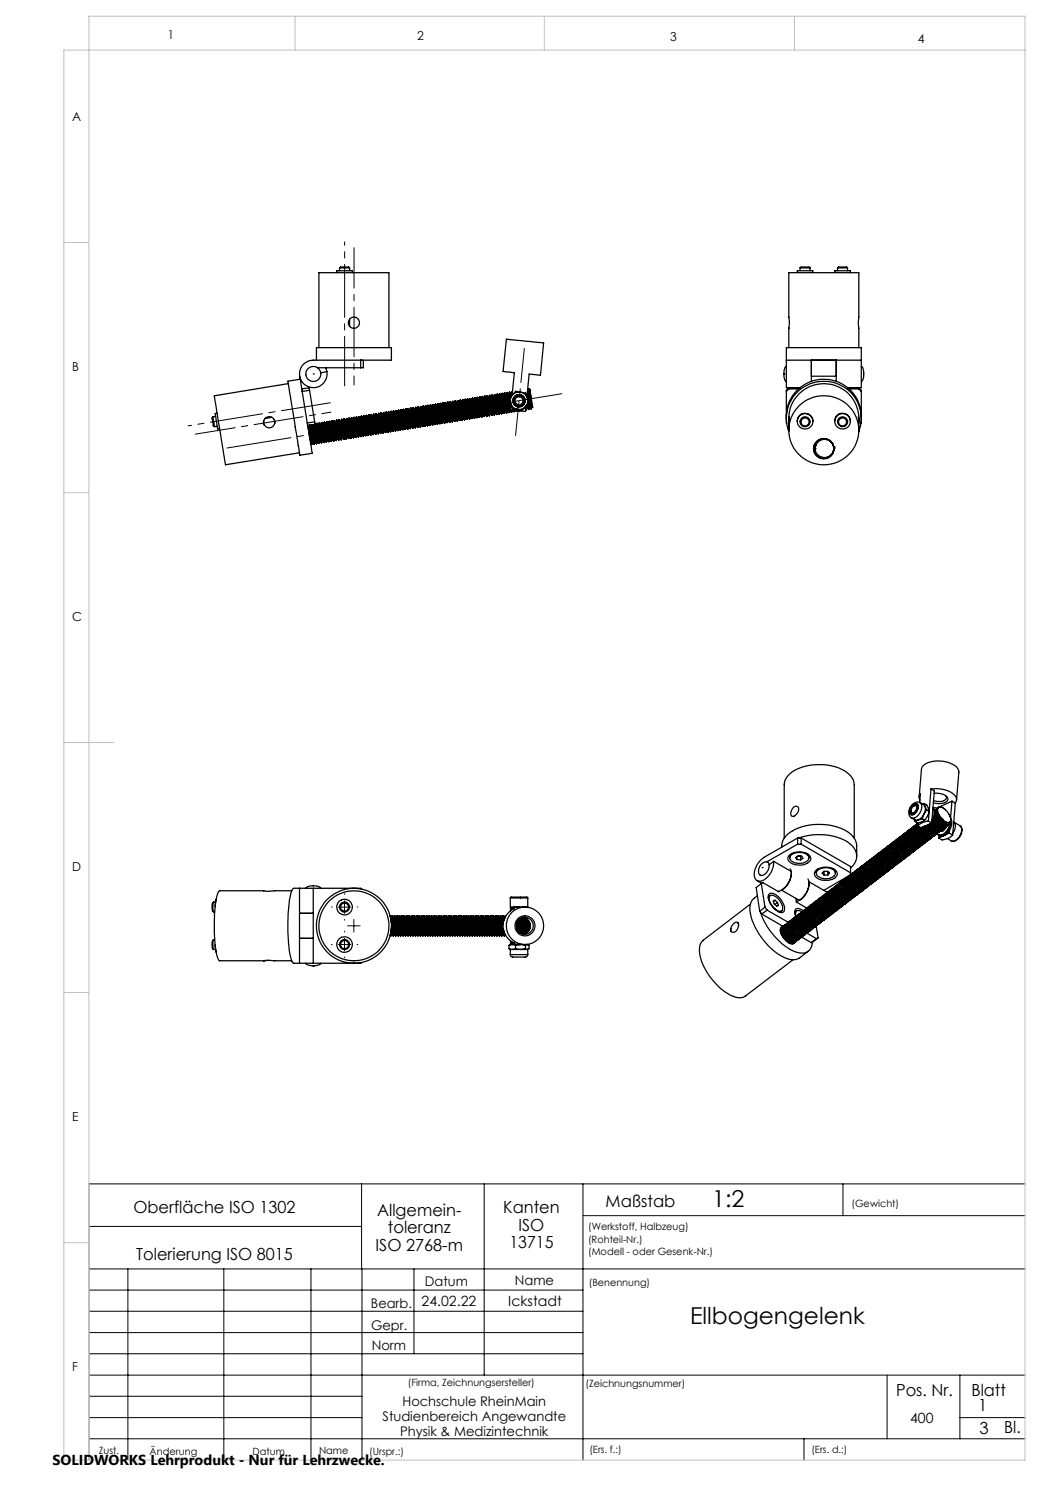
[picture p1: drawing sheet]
<svg xmlns="http://www.w3.org/2000/svg" width="210mm" height="297mm" viewBox="0 0 210 297" stroke-linecap="round" stroke-linejoin="round" font-family="sans-serif">
<defs><g id="words">
<g font-size="4.7">
<text x="142.5" y="241.5">1:2</text>
<text x="138" y="264.7">Ellbogengelenk</text>
</g>
<g font-size="3.3">
<text x="26.7" y="242.7">Oberfläche ISO 1302</text>
<text x="75.4" y="243.2">Allgemein-</text>
<text x="100.6" y="242.7">Kanten</text>
<text x="121.1" y="241.4">Maßstab</text>
<text x="27.2" y="251.9">Tolerierung ISO 8015</text>
<text x="75.1" y="250.2">ISO 2768-m</text>
<text x="77.6" y="246.7">toleranz</text>
<text x="101.9" y="249.7">13715</text>
<text x="103.7" y="246.2">ISO</text>
<text x="179.2" y="279.2">Pos. Nr.</text>
<text x="194.3" y="279.2">Blatt</text>
<text x="195.7" y="282.1">1</text>
<text x="195.9" y="286.9">3</text>
<text x="200.8" y="286.7">Bl.</text>
</g>
<text font-size="2.9" x="10.5" y="292.9">SOLIDWORKS Lehrprodukt - Nur für Lehrzwecke.</text>
<g font-size="2.8">
<text x="84.3" y="261.2">24.02.22</text>
<text x="101.6" y="261.2">Ickstadt</text>
<text x="182" y="284.6">400</text>
</g>
<g font-size="2.7">
<text x="85" y="257.2">Datum</text>
<text x="103" y="257.1">Name</text>
<text x="74.2" y="261.6">Bearb.</text>
<text x="74.2" y="265.9">Gepr.</text>
<text x="74.3" y="270.1">Norm</text>
<text x="80.5" y="281.1">Hochschule RheinMain</text>
<text x="76.5" y="284.1">Studienbereich Angewandte</text>
<text x="80" y="287.1">Physik &amp; Medizintechnik</text>
</g>
<g font-size="2.5">
<text x="33.6" y="7.8">1</text>
<text x="83.4" y="8.1">2</text>
<text x="134" y="8.2">3</text>
<text x="183.6" y="8.5">4</text>
<text x="14.5" y="24.2">A</text>
<text x="14.5" y="74.2">B</text>
<text x="14.5" y="124.2">C</text>
<text x="14.5" y="174.2">D</text>
<text x="14.5" y="224.2">E</text>
<text x="14.5" y="274.2">F</text>
</g>
<g font-size="2">
<text x="170.3" y="241.4">(Gewicht)</text>
<text x="117.6" y="246.1">(Werkstoff, Halbzeug)</text>
<text x="117.6" y="248.6">(Rohteil-Nr.)</text>
<text x="117.6" y="251.1">(Modell - oder Gesenk-Nr.)</text>
<text x="117.8" y="257.2">(Benennung)</text>
<text x="81.6" y="277.3">(Firma, Zeichnungsersteller)</text>
<text x="117.1" y="277.4">(Zeichnungsnummer)</text>
<text x="19.8" y="290.7">Zust.</text>
<text x="29.9" y="290.9">Änderung</text>
<text x="50.5" y="290.9">Datum</text>
<text x="63.8" y="290.8">Name</text>
<text x="73.9" y="291.1">(Urspr.:)</text>
<text x="117.9" y="290.7">(Ers. f.:)</text>
<text x="162.3" y="290.6">(Ers. d.:)</text>
</g>
</g></defs>
<path d="M68.9 53.6v23.6M42.8 84.3l23.3-3.7" fill="none" stroke="#000" stroke-width=".2" stroke-dasharray="15.2 1.3 1.3 1.3" stroke-dashoffset="5.3"/>
<path d="M68.9 53.6v-5.2M42.8 84.3l-5.2 .9" fill="none" stroke="#000" stroke-width=".2" stroke-dasharray="15.2 1.3 1.3 1.3" stroke-dashoffset="14.5"/>
<path d="M70.8 49.5v20M39.1 86.8l19.7-3.2" fill="none" stroke="#000" stroke-width=".2" stroke-dasharray="15.2 1.3 1.3 1.3" stroke-dashoffset="7.1"/>
<path d="M70.8 77v-7.5M66.2 82.4l-7.4 1.2" fill="none" stroke="#000" stroke-width=".2" stroke-dasharray="15.2 1.3 1.3 1.3" stroke-dashoffset="13.4"/>
<path d="M104.9 69.7l-1.8 17.4" fill="none" stroke="#000" stroke-width=".2" stroke-dasharray="15.2 1.3 1.3 1.3" stroke-dashoffset="8.4"/>
<path d="M112.4 78.7l-67 10.9" fill="none" stroke="#000" stroke-width=".2" stroke-dasharray="15.2 1.3 1.3 1.3" stroke-dashoffset="2.3"/>
<path d="M68.9 178.9v-.2M66.4 188.9h-.1M66.4 181.4h-.1M68.9 186.4v-.2M68.9 191.4v.1M68.9 183.9v.1M71.4 188.9h.2M71.4 181.4h.2" fill="none" stroke="#000" stroke-width=".2" stroke-dasharray="15.2 1.3 1.3 1.3"/>
<g fill="none" stroke="#000" stroke-width=".2">
<path d="M67.7 188.9h2.5M67.7 181.4h2.5M68.9 180.2v2.5M68.9 187.7v2.5M69.5 185.2h2.5M70.8 183.9v2.5M72.3 236.8v17M96.8 236.8v38.2M116.6 236.8v55.2M168.6 236.8v6.3M205 236.8h-187.2v55.2M17.8 253.8h187.2"/>
<path d="M17.8 258h98.8M17.8 245.3h54.5M25.6 253.8v38.2M44.8 253.8v38.2M62.2 253.8v38.2M72.4 253.8v38.2M82.8 253.8v17M116.6 243.1h88.4M17.8 270.8h98.8M17.8 266.5h98.8M17.8 262.3h98.8M17.8 279.3h54.6"/>
<path d="M17.8 275h187.2M177.4 275v12.8M192 275v12.8M17.8 287.8h187.2M17.8 283.5h54.6M160.8 287.8v4.2M192 283.5h13"/>
</g>
<path d="M59 3.2v6.8M108.9 3.2v6.8M158.9 3.2v6.8M205 10h-192.2v282h192.2v-288.8h-187.2v288.8M12.8 48.5h5M12.8 98.5h5M12.8 148.5h10M12.8 198.5h5M12.8 248.5h5" fill="none" stroke="#c0c0c0" stroke-width=".2"/>
<g fill="none" stroke="#000" stroke-width=".25">
<path d="M67.3 54.5v-.4h3.2v.4M67.9 53.6h2M67.9 53.6l.2-.2h1.6l.2 .2M67.9 53.6v.5M69.9 53.6v.5M159.5 54.5v-.4h3.1v.4M160 53.6h2M160 53.6l.2-.2h1.6l.2 .2M160 53.6v.5M162 53.6v.5M166.9 54.5v-.4h3.2v.4M167.5 53.6h2"/>
<path d="M167.5 53.6l.2-.2h1.6l.2 .2M167.5 53.6v.5M169.5 53.6v.5M57.6 76.7l-14.7 2.5 2 12.7 .2 1.1 14.8-2.4M59.9 75.2l.5 2.6M60 75.8l-2.4 .4 2.4 14.8 2.4-.3-.9-6.1M60.4 77.8v.5M60.4 78.3l1.1 6.3M61.8 77.4v.2M61.8 77.6l-1.4 .2M61.8 77.6l.1 .5M61.9 78.1l-1.5 .2"/>
<path d="M61.9 78.1l1 6.3M62.7 74.8h.1M63.3 72v-2.5h15v2.5h-15.6a2.75 2.75 0 0 0-2.8 2.9 2.75 2.75 0 0 0 3.1 2.6 2.75 2.75 0 0 0 2.4-3.2M63.8 69.5v-15h14v15M65.1 73.6l.3 .7M65.4 74.3l-1.3 .3M69.9 63.8v1.4M72.1 72v1.6M72.7 72v1.6h-9.2M92.5 80l-.1 .3M92.5 80l.9 3.9M92.6 80l.2 .2 .8 3.4"/>
<path d="M92.6 79.9l.9 4M92.6 79.9l-.1 .1M93 79.9h.1M93.1 79.9l.3 .2M93.1 79.9l.8 3.8M93.5 79.8l.9 3.9M93.6 79.8l-.2 .3M93.6 79.8l.2 .2M93.6 79.8l.8 3.9M94 79.7l-.1 .3M94 79.7l.9 3.9M94.1 79.7l.2 .3"/>
<path d="M94.1 79.7l.8 3.9M94.1 79.7h-.1M94.2 79.9h.2M94.3 80l.7 3.3M94.4 79.9l.7 3.4M94.5 79.7l-.1 .2M94.5 79.7l.9 3.8M94.5 79.7l.3 .2M94.7 79.9h.2M94.8 79.9l.7 3.4M94.9 79.9l.7 3.3M95 79.6l.8 3.9"/>
<path d="M95 79.5l-.1 .4M95 79.5l.2 .3M95 79.5l.9 3.9M95.2 79.8l.8 3.3M95.4 79.8h-.2M95.4 79.8l.7 3.3M95.5 79.5l-.1 .3M95.5 79.5l.8 3.9M95.5 79.5h.1M95.5 79.5l.2 .2 .8 3.4M95.5 79.5l.9 3.9M95.8 79.7h-.1"/>
<path d="M95.8 79.7l.8 3.3M96 79.4l-.2 .3M96 79.4l.8 3.9M96 79.4l.9 3.9M96 79.4l.2 .3 .8 3.3M96.2 79.6h.1M96.3 79.6l.1-.3 .9 3.9M96.3 79.6l.8 3.4M96.4 79.3l1 3.9M96.5 79.3l.2 .2M96.7 79.6l.8 3.3M96.8 79.5h-.1"/>
<path d="M96.8 79.5l.8 3.4M96.9 79.2l-.1 .3M96.9 79.3l.9 3.8M96.9 79.2h.1M97 79.2l.2 .3 .8 3.3M97 79.2l.9 3.9M97.3 79.4l-.1 .1M97.3 79.4l.8 3.4M97.4 79.2l.9 3.9M97.5 79.2l-.2 .2M97.5 79.2l.2 .2 .8 3.4M97.5 79.2l.9 3.8"/>
<path d="M97.7 79.4h.1M97.8 79.4l.8 3.3M97.9 79.1l-.1 .3M97.9 79.1l.9 3.9M97.9 79.1l1 3.9M98 79.1l.2 .2 .8 3.4M98.2 79.3h.1M98.3 79.3l.8 3.4M98.4 79l-.1 .3M98.4 79l.9 3.9M98.4 79h.1M98.5 79l.2 .2 .8 3.4"/>
<path d="M98.5 79l.9 3.9M98.8 79.2h-.1M98.8 79.2l.8 3.4M98.9 78.9l.9 3.9M99 78.9l-.2 .3M99 78.9l.2 .3 .8 3.3M99 78.9l.9 3.9 .1-.3M99.3 79.1l-.1 .1M99.3 79.1l.8 3.4M99.4 78.9l.9 3.8M99.5 78.8l-.2 .3M99.5 78.8l.2 .3 .8 3.3"/>
<path d="M99.5 78.8l.9 3.9M99.7 79.1h.1M99.8 79.1l.8 3.3M99.9 78.8l-.1 .3M99.9 78.8l.9 3.9M100 78.8a3.2 3.2 0 0 1 .5 1.9l.5 1.7M100 78.7l.9 4M100 78.7l-.1 .1M100.2 79h.1M100.3 79l.1-.3 .9 3.9M100.3 79l.8 3.3M100.4 78.7h.1"/>
<path d="M100.5 78.7l.2 .2M100.5 78.7l.9 3.8M100.7 78.9l.8 3.4M100.8 78.9h-.2M100.8 78.9l.8 3.4M100.9 78.6l.9 3.9M101 78.6l-.2 .3M101 78.6l.1 .2h.2M101 78.6l.8 3.9M101.2 78.8l.8 3.4M101.3 78.8l.8 3.4M101.4 78.5l-.1 .3"/>
<path d="M101.4 78.5l.4 2M101.5 78.5l.1 .3M101.5 78.5l.3 1.6M101.5 78.5h-.1M101.6 78.7h.2M101.7 78.8l.2 .9M101.8 78.7l.1-.3 .2 .8M101.8 78.7l.2 .7M101.8 79.9v.7l.4 .7M101.9 78.4h.1M101.9 78.4l.2 .7M102 78.5l.3 .1"/>
<path d="M102.2 78.7v.2M102.3 78.6v.2M102.4 78.3l-.1 .4M102.4 78.4v.2M102.4 78.3h.1M102.4 79.1l.5-4.6-2.3-.2 .7-6.5 7.4 .8-.6 6.5-2.3-.3-.4 4.6M102.4 78.3v.1M102.4 78.7l-.6 1M102.4 78.3l.1 .1M103.1 78.2l2 .4 .4 1 .3 .9-1.3 1.6-2-.4-.5-1.4-.2-.5zM105.4 79l.4 .7v.7M105.4 78.9v.2"/>
<path d="M105.5 78.4l.3 1.3M105.5 78l.3 .3 .7 3.1M105.5 78.2l.8 3.6M105.6 78.1l.8 3.4M105.8 79.8l.4 2M105.8 77.8l-.1 .3M105.8 77.8l.5 2M105.8 77.8h.1M105.9 77.8l.1 .6M106 78.4l.3 1.4M106.3 79.8l.2 1.6-.1 .1M156.8 74.8a1.58 1.58 0 0 0 .4 1.5h.1"/>
<path d="M156.8 74.8h.1M157.3 73.3l-.2 .1a1.61 1.61 0 0 0-.3 1.4M157.3 72v-2.5h15v2.5M157.3 72v5.5h2.7M157.3 72h15M157.8 69.5l.1-4.8-.1-10.2h14l-.1 9.9 .1 5.1M157.8 77.8h1.9M157.8 77.8v-.2l-.5 .5v6.6M157.8 77.8l-.5 .5M162.3 72v3.2zM162.3 75.2h5M162.3 75.2v1.1"/>
<path d="M167.3 72v3.2zM167.3 75.2v1.1M169.8 77.8h2M171.8 77.8v-.2l.5 .5-.1 6.6M171.8 77.8l.5 .5M172.3 73.3a2.77 2.77 0 0 1 0 3M172.3 72v5.5l-2.8 .1M42.6 83.4l.3 1.9M42.6 83.4l-.2 .2 .3 1.6 .2 .1M43.1 83.3l-.5 .1M43.4 82.7h-.4l.3 1.4 .2 1.7h.4M43.5 85.3h-.6"/>
<path d="M52.7 84.2l.2 .8M54.4 83.5l-1.4 .2M54.8 83.9l.1 .8M54.8 83.9a1.13 1.13 0 0 0-1.1-.6 1.13 1.13 0 0 0-1 .9M54.9 84.7a1.11 1.11 0 0 1-.9 .9 1.11 1.11 0 0 1-1.1-.6M59 85.4l.1 .1M59.6 89.1h.1M61.5 85l.1 .1M61.6 85.1l.1 .1M61.6 85.6l.7 3.3M61.7 85.2h.1M61.7 85.3l.7 3.3"/>
<path d="M61.8 85.2l.8 3.4M61.8 85.1v.1M61.8 87l.5 1.9M61.9 85.1l.9 3.7M62 85l.8 3.8M62.1 85l.2 .1M62.1 88.6l.2 .3M62.2 85.2l.7 3.3M62.3 85.1l.8 3.4M62.3 88.9h.1M62.3 85v.1M62.4 84.9l.9 3.9"/>
<path d="M62.5 84.9l.8 3.9M62.5 84.9l.2 .2M62.6 88.6l.2 .2M62.6 88.6l-.2 .3M62.7 85.1l.7 3.3M62.8 85.1h-.1M62.8 85.1l.8 3.3M62.8 84.9v.2M62.9 84.9l.9 3.7M62.9 84.4l-1.4 .2M62.9 84.4l.1 .5-1.4 .2M63 88.5l-.2 .3"/>
<path d="M63 88.5h.1M63.1 88.5l.2 .3M63.1 85l-.1-.2 .8 3.8M63.1 85h.2M63.1 85l.8 3.2v.2l.2-.1M63.3 85l.1-.3 .9 3.9M63.3 85l.8 3.3M63.4 84.7l.1 .2 .8 3.7M63.4 88.4l.4 .2M63.5 84.7l.2 .2M63.5 88.4l-.1 .3M63.6 84.9l.7 3.1 .1 .3h.2"/>
<path d="M63.7 84.9l.2-.3 .9 3.9M63.7 84.9l.9 3.4M63.8 88.6h.1M63.9 84.6l.9 3.9M64 84.6l.1 .2M64 88.4l-.1 .2M64.1 88.3l.2 .3M64.1 84.9l.7 3.1 .3 .2M64.2 84.8l.2-.3 .9 3.9M64.2 84.8h-.1M64.2 84.8l.9 3.4M64.3 88.6h.1"/>
<path d="M64.3 84.6l1 3.8M64.5 84.5l.1 .3M64.5 88.3l-.2 .3M64.6 88.3l.2 .2M64.6 84.7h.1M64.6 84.8l.7 3.1 .2 .2M64.7 84.7l.8 3.4M64.8 84.5l-.1 .2M64.8 84.5l1 3.8M64.8 84.5l.3 .5 .7 3.3M64.9 84.5a6.6 6.6 0 0 1 .8 2.7l.2 .8h.1M64.9 88.2l-.1 .3"/>
<path d="M65.1 88.2l.2 .2M65.1 84.7h.1M65.2 84.7l.1-.4 1 4M65.2 84.7l.8 3.3M65.3 88.4h.1M65.3 84.3l.2 .3 .8 3.6M65.4 84.3l.3 .3M65.4 88.1l-.1 .3M65.5 88.1l.3 .2M65.6 84.6l.8 3.3M65.7 84.6l.8 3.3M65.8 88.3h.1"/>
<path d="M65.8 84.3l-.1 .3M65.8 84.3l.2 .2 .8 3.7 .1-.3M65.8 84.3l.9 3.9M65.9 84.3l.2 .2M65.9 88l-.1 .3M66 88l.3 .3M66.1 84.5l.8 3.4M66.2 84.5l.2-.3 .9 3.9M66.2 84.5h-.1M66.2 84.5l.8 3.4M66.3 88.3h.1M66.3 84.2l.9 3.9"/>
<path d="M66.4 84.2l.2 .3 .8 3.3M66.4 88l-.1 .3M66.5 87.9l.2 .3M66.5 87.9l-.1 .1M66.6 84.4h.1M66.7 84.4l.8 3.4M66.7 88.2h.1M66.8 84.1l-.1 .3M66.8 84.1l.9 3.9M66.8 84.1l.3 .6 .7 3.3M66.9 87.9h.1M66.9 84.1a6.6 6.6 0 0 1 .8 2.8l.2 .8h.1"/>
<path d="M67 87.9l.2 .2M67.1 84.3h.1M67.2 84.3l.8 3.4M67.3 88.1h-.1M67.3 84.1l-.1 .2M67.3 84.1l.9 3.8M67.3 84h.1M67.4 84l.9 3.9M67.4 84l.2 .3M67.4 87.8l-.1 .3M67.5 87.8l.2 .2M67.5 87.8h-.1"/>
<path d="M67.6 84.3l.6 2.9 .2 .4h.1M67.7 84.2l.2-.2 .9 3.8M67.7 84.2l-.1 .1M67.7 84.2l.8 3.4M67.7 88h.1M67.8 84l.9 3.9M67.9 84l.2 .2M67.9 87.7l-.1 .3M68 87.7l.2 .2M68.1 84.2l.7 3.1 .2 .3M68.2 84.2h-.1M68.2 84.2l.8 3.4"/>
<path d="M68.2 87.9h.1M68.3 83.9l-.1 .3M68.3 83.9l.9 3.9M68.3 83.9l.2 .2 .8 3.7M68.4 83.9l.2 .3 .7 3.1 .1 .2h.1M68.4 87.6l-.1 .3M68.5 87.6l.2 .3M68.6 84.1h.1M68.7 84.1l.8 3.4M68.7 87.9h.1M68.8 83.8l-.1 .3M68.8 83.8l.9 3.9"/>
<path d="M68.8 83.8l.2 .2 .7 3.7M68.9 83.8l.2 .2M68.9 87.6l-.1 .2M69 87.6l.3 .2M69.1 84.1l.6 2.8 .1 .5h.2M69.2 84h-.1M69.2 84l.8 3.4M69.3 83.7l.9 3.9M69.4 83.7l-.2 .3M69.4 83.7l.3 .2M69.4 83.7l.8 3.9M69.4 87.5l-.1 .3"/>
<path d="M69.5 87.5l.2 .2M69.6 84l.6 2.9 .1 .4h.2M69.7 83.9l.8 3.4M69.7 87.7h.1M69.8 83.7l.9 3.9M69.8 83.6l-.1 .3M69.8 83.6l.3 .3M69.8 83.6l.9 3.9M69.9 87.4l-.2 .3M70 87.4l.2 .2M70.1 83.9l.7 3.3M70.2 83.9h-.1"/>
<path d="M70.2 83.9l.8 3.3M70.3 83.6l-.1 .3M70.3 83.6l.9 3.9M70.3 83.6l.3 .2M70.3 83.5l.9 4M70.3 83.5v.1M70.4 87.3l-.2 .3M70.5 87.3l.2 .3M70.6 83.8h.1M70.6 83.8l.7 3.4M70.7 83.8l.1-.3 .9 3.9M70.7 83.8l.8 3.3"/>
<path d="M70.7 87.5v.1M70.8 83.5l.9 3.8M70.8 87.2l.4 .3M70.8 83.5l.4 .2M70.9 87.2l-.2 .3M71 83.7l.8 3.4M71.2 83.7l.8 3.4M71.2 87.5h.1M71.3 83.4l.9 3.9M71.3 83.4l-.1 .3M71.3 83.4l.3 .2M71.3 87.2l-.1 .3"/>
<path d="M71.5 87.1l.2 .3M71.5 87.1l-.2 .1M71.5 83.7l.8 3.3M71.6 83.6l.9 3.4M71.6 87.4h.1M71.8 83.4l.8 3.8M71.8 83.3l-.2 .3M71.8 83.3l.2 .3M71.8 83.3l.9 3.9M72 87.1l.2 .2M72 87.1l-.3 .3M72 83.5h.1"/>
<path d="M72 83.6l.8 3.3M72.1 83.5l.9 3.4M72.2 83.3l-.1 .2M72.2 83.3l.9 3.8M72.2 83.3l1 3.8M72.3 83.3l.3 .2 .7 3.4M72.3 87l-.1 .3M72.3 87h.2M72.5 87l.1 .2M72.5 83.5h.1M72.6 83.5l.1-.4 .9 4M72.6 83.5l.8 3.3"/>
<path d="M72.7 87.2h-.1M72.7 83.1h.1M72.8 83.1l.3 .3M72.8 86.9l-.1 .3M72.8 86.9h.2M72.8 83.1l.9 3.9M73 86.9l.2 .2M73 83.4l.8 3.3M73.1 83.4l.8 3.3M73.1 87.1h.1M73.2 83.1l-.1 .3M73.2 83.1l.9 3.9"/>
<path d="M73.2 83.1h.1M73.3 83.1l.2 .2M73.3 83.1l.9 3.9 .1-.3M73.3 86.9l-.1 .2M73.4 86.8l.2 .3M73.4 86.8l-.1 .1M73.5 83.3l.8 3.4M73.6 83.3h-.1M73.6 83.3l.8 3.4M73.6 87.1h.1M73.7 83l-.1 .3M73.7 83l.9 3.9"/>
<path d="M73.7 83h.1M73.8 83a3 3 0 0 1 .6 1.9l.4 1.7M73.8 83l.9 3.9M73.9 86.7l.2 .3M73.9 86.7l-.2 .4M74 83.2h.1M74.1 83.2l.8 3.4M74.1 87h.1M74.2 82.9l-.1 .3M74.2 82.9l.9 3.9M74.2 82.9l1 3.9M74.3 82.9l.3 .2"/>
<path d="M74.3 86.7h.1M74.4 86.7l.2 .2M74.5 83.2l.8 3.3M74.6 83.1l.8 3.4M74.7 86.9h-.1M74.7 82.8l-.1 .3M74.7 82.9l.9 3.8M74.7 82.8h.1M74.8 82.8l.2 .3M74.8 86.6l-.1 .3M74.8 82.8l.9 3.9M74.9 86.6l.2 .2"/>
<path d="M74.9 86.6h-.1M75 83.1l.8 3.3M75.1 83l-.1 .1M75.1 83l.8 3.4M75.1 86.8h.1M75.2 82.8l.9 3.9M75.3 82.8l-.2 .2M75.3 82.8l.2 .2M75.3 86.5l-.1 .3M75.3 82.8l.9 3.8M75.4 86.5l.2 .2M75.4 86.5h-.1"/>
<path d="M75.5 83l.8 3.4M75.6 83h-.1M75.6 83l.8 3.4M75.7 82.7l-.1 .3M75.7 82.7l.9 3.9M75.7 82.7l1 3.9M75.8 82.7a3 3 0 0 1 .6 1.9l.4 1.7M75.8 86.4l-.2 .3M75.8 86.4h.1M75.9 86.4l.2 .3M76 82.9h.1M76.1 82.9l.8 3.4"/>
<path d="M76.2 86.6l-.1 .1M76.2 82.6l-.1 .3M76.2 82.6l.9 3.9M76.2 82.6h.1M76.3 82.6l.2 .2M76.3 86.4l-.1 .2M76.3 86.4h.1M76.3 82.6l.9 3.9M76.4 86.4l.2 .2M76.5 82.9l.8 3.3M76.6 82.8h-.1M76.6 82.8l.8 3.4"/>
<path d="M76.6 86.6h.1M76.7 82.5l.9 3.9M76.8 82.5l-.2 .3M76.8 82.5l.3 .2M76.8 86.3l-.1 .3M76.8 82.5l.8 3.9M76.9 86.3l.2 .2M76.9 86.3h-.1M77 82.8l.8 3.3M77.1 82.7l.8 3.4M77.1 86.5h.1M77.2 82.5l.9 3.9"/>
<path d="M77.3 82.4l-.2 .3M77.3 82.4a3 3 0 0 1 .6 1.9l.3 1.7M77.3 86.2l-.1 .3M77.3 82.4l.8 3.9M77.4 86.2l.2 .2M77.4 86.2h-.1M77.5 82.7h.1M77.6 82.7l.8 3.3M77.7 82.4l-.1 .3M77.7 82.4l.9 3.9M77.8 82.4l.2 .2M77.8 86.1l-.2 .3"/>
<path d="M77.8 86.1h.1M77.8 82.3l.8 4M77.8 82.3l-.1 .1M77.9 86.1l.2 .3M78 82.6h.1M78 82.6l.7 3.4M78.1 82.6l.1-.3 .9 3.9M78.1 82.6l.8 3.3M78.1 86.3v.1M78.2 82.3h.1M78.2 86l.4 .3M78.2 82.3l.4 .2"/>
<path d="M78.2 86l-.1 .3M78.2 82.3l.9 3.8M78.5 82.5l.7 3.4M78.6 82.5l.8 3.4M78.6 86.3h.1M78.7 82.2l.9 3.9M78.7 82.2l-.1 .3M78.7 82.2l.3 .2M78.7 86l-.1 .3M78.9 85.9l.2 .3M78.9 85.9l-.2 .1M79 82.4l.7 3.4"/>
<path d="M79.1 82.4h-.1M79.1 82.4l.8 3.4M79.2 82.2l.8 3.8M79.2 82.1l-.1 .3M79.2 82.1l.2 .3M79.2 82.1l.9 3.9M79.4 85.9l.2 .2M79.4 85.9l-.3 .3M79.4 82.3h.2M79.4 82.4l.8 3.3M79.6 82.3l.8 3.4M79.7 82.1l-.1 .2"/>
<path d="M79.7 82.1l.8 3.8M79.7 82.1l.9 3.8M79.7 82.1l.3 .4 .7 3.2M79.7 85.8l-.1 .3M79.7 85.8h.2M79.9 85.8l.2 .2M79.9 82.3h.1M80 82.3l.2-.4 .8 4M80 82.3l.9 3.3M80.2 81.9h.1M80.2 81.9l.3 .3M80.2 85.7l-.1 .3"/>
<path d="M80.2 81.9l.9 3.9M80.4 85.7l.1 .2M80.4 85.7h-.2M80.4 82.2l.8 3.3-.1 .4M80.5 82.2l.9 3.3M80.5 85.9h.1M80.6 81.9l-.1 .3M80.6 81.9l.9 3.9M80.6 81.9h.1M80.7 81.9l.2 .2M80.7 81.9l.9 3.9 .1-.3M80.7 85.7l-.1 .2"/>
<path d="M80.9 85.6l.1 .3M80.9 85.6l-.2 .1M80.9 82.1l.8 3.4M81 82.1h-.1M81 82.1l.8 3.4M81 85.9h.1M81.1 81.8l-.1 .3M81.1 81.8l.9 3.9M81.1 81.8l1 3.9M81.2 81.8a3 3 0 0 1 .6 1.9l.4 1.7M81.4 85.5l.1 .3M81.4 85.5l-.2 .1"/>
<path d="M81.4 82h.1M81.5 82l.1-.3 .9 3.9M81.5 82l.8 3.4M81.5 85.8h.1M81.6 81.7l1 3.9M81.7 81.7l.3 .2M81.7 85.5h.1M81.8 85.5l.2 .2M81.9 82l.8 3.3M82.1 85.7h-.1M82.1 81.6l-.1 .3 .8 3.4M82.1 81.7l.9 3.8"/>
<path d="M82.1 81.6h.1M82.2 81.6l.2 .3M82.2 85.4l-.1 .3M82.2 81.6l.9 3.9M82.3 85.4l.2 .2M82.3 85.4h-.1M82.4 81.9l.8 3.3M82.5 81.8l-.1 .1M82.5 81.8l.8 3.4M82.5 85.6h.1M82.6 81.6l.9 3.9M82.7 81.6l-.2 .2"/>
<path d="M82.7 81.6l.2 .2M82.7 85.3l-.1 .3M82.7 81.6l.9 3.8M82.8 85.3l.2 .2M82.8 85.3h-.1M82.9 81.8l.8 3.4M83 81.8h-.1M83 81.8l.8 3.3M83.1 81.5l-.1 .3M83.1 81.5l.9 3.9M83.1 81.5l1 3.9M83.2 81.5a3 3 0 0 1 .6 1.9l.4 1.7"/>
<path d="M83.2 85.2l-.2 .3M83.2 85.2h.1M83.3 85.2l.2 .3M83.4 81.7h.1M83.5 81.7l.8 3.4M83.6 85.4l-.1 .1M83.6 81.4l-.1 .3M83.6 81.4l.9 3.9M83.6 81.4h.1M83.7 85.2l.3 .2M83.7 81.4l.2 .2M83.7 85.2l-.1 .2"/>
<path d="M83.7 81.4l.9 3.9M83.9 81.7l.8 3.3M84 81.6h-.1M84 81.6l.8 3.4M84 85.4h.1M84.1 81.3l.9 3.9M84.2 81.3l-.2 .3M84.2 81.3l.3 .2M84.2 85.1l-.1 .3M84.2 81.3l.9 3.9M84.3 85.1l.2 .2M84.3 85.1h-.1"/>
<path d="M84.4 81.6l.8 3.3M84.5 81.5l.8 3.4M84.6 81.3l.9 3.9M84.7 81.2l-.2 .3M84.7 81.2a3 3 0 0 1 .6 1.9l.4 1.7M84.7 85l-.2 .3M84.7 81.2l.8 3.9M84.8 85l.2 .2M84.8 85h-.1M84.8 81.5h.2M85 81.5l.8 3.3M85.1 81.2l-.1 .3"/>
<path d="M85.1 81.2l.9 3.9M85.2 81.2l.2 .2M85.2 84.9l-.2 .3M85.2 84.9h.1M85.2 81.1l.8 4M85.2 81.1l-.1 .1M85.3 84.9l.2 .3M85.3 81.4h.2M85.4 81.4l.7 3.4M85.5 81.4l.1-.3 .9 3.9M85.5 81.4l.8 3.3M85.5 85.1v.1"/>
<path d="M85.6 81.1h.1M85.7 84.8l.3 .3M85.7 81.1l.3 .2M85.7 84.8l-.2 .3M85.7 81.1l.8 3.8M85.9 81.3l.7 3.4M86 81.3l.8 3.4M86 85.1h.1M86.1 81l.9 3.9M86.1 81l-.1 .3M86.1 81a3 3 0 0 1 .6 1.9l.4 1.7M86.1 81l.9 3.9 .1-.3"/>
<path d="M86.1 84.8l-.1 .3M86.3 84.7l.2 .3M86.3 84.7l-.2 .1M86.5 81.2h-.2M86.5 81.2l.8 3.4M86.6 80.9l-.1 .3M86.6 80.9l.9 3.9M86.6 80.9h.1M86.6 80.9a3 3 0 0 1 .6 1.9l.4 1.7M86.8 84.7l.2 .2M86.8 84.7l-.3 .3M86.8 81.1h.2"/>
<path d="M87 81.1l.8 3.4M87 84.9h.1M87.1 80.9l-.1 .2M87.1 80.9l.8 3.8M87.1 80.9l.9 3.8M87.1 80.9l.2 .2M87.1 84.6h.2M87.3 84.6l.2 .2M87.3 81.1h.2M87.3 81.1l.8 3.4M87.5 81.1l.1-.4 .8 4M87.5 81.1l.7 3.3"/>
<path d="M87.6 80.7h.1M87.6 80.7l.2 .3M87.6 84.5l-.1 .3M87.6 80.7l.9 3.9M87.8 84.5l.1 .2M87.8 84.5h-.2M87.8 81l.8 3.3M87.9 81h-.1M87.9 81l.8 3.3M87.9 84.7h.1M88.1 80.7l-.2 .3M88.1 80.7l.8 3.9"/>
<path d="M88.1 80.7h.1M88.1 80.7a3 3 0 0 1 .6 1.9l.4 1.7M88.1 84.5l-.1 .2M88.1 80.7l.9 3.9M88.3 84.4l.1 .3M88.3 84.4l-.2 .1M88.4 80.9h-.1M88.4 80.9l.8 3.4M88.4 84.7h.1M88.5 80.6l-.1 .3M88.5 80.6l.9 3.9M88.5 80.6l1 3.9"/>
<path d="M88.6 84.3l.3 .3M88.6 80.6a3 3 0 0 1 .6 1.9l.4 1.7M88.6 84.3l-.1 .4M88.8 80.8h.1M88.9 80.8l.1-.3 .9 3.9M88.9 80.8l.8 3.3-.1 .1M89 84.6h-.1M89 80.5l1 3.9M89.1 84.3l.3 .2M89.1 80.5l.3 .2M89.1 84.3l-.1 .3M89.3 80.8l.8 3.3"/>
<path d="M89.4 80.7l.8 3.4h-.1M89.5 84.5h-.1M89.5 80.4l-.1 .3M89.5 80.5l.9 3.8M89.5 80.4h.1M89.6 80.4l.2 .3M89.6 84.2l-.1 .3M89.6 80.4l.9 3.9M89.7 84.2l.2 .2M89.8 80.7l.8 3.3M89.9 80.6l-.1 .1M89.9 80.6l.8 3.4h-.1"/>
<path d="M89.9 84.4h.1M90 80.4l.9 3.9M90.1 80.4l-.2 .2M90.1 80.4a3 3 0 0 1 .6 1.9l.4 1.7M90.1 84.1l-.1 .3M90.1 80.4l.9 3.8M90.2 84.1l.2 .2M90.3 80.6h.1M90.4 80.6l.8 3.3M90.5 80.3l-.1 .3M90.5 80.3l.9 3.9M90.5 80.3l1 3.9"/>
<path d="M90.6 80.3a3 3 0 0 1 .6 1.9l.4 1.7M90.6 84l-.2 .3M90.7 84l.2 .3M90.8 80.5h.1M90.9 80.5l.8 3.4M91 84.2l-.1 .1M91 80.2l-.1 .3M91 80.2l.9 3.9M91 80.2h.1M91.1 80.2a3 3 0 0 1 .6 1.9l.4 1.7M91.1 84l-.1 .2M91.1 84h.1"/>
<path d="M91.1 80.2l.9 3.9M91.2 84l.2 .2M91.4 80.4h-.1M91.4 80.4l.8 3.4M91.4 84.2h.1M91.5 80.1l.9 3.9M91.6 80.1l-.2 .3M91.6 80.1a3 3 0 0 1 .6 2l.4 1.6M91.6 83.9l-.1 .3M91.6 80.1l.9 3.9M91.7 83.9h-.1M91.7 83.9l.2 .2"/>
<path d="M91.9 80.3l-.1 .1M91.9 80.3l.8 3.3-.1 .1M92 80.1l.9 3.9M92.1 80l-.2 .3M92.1 80a3 3 0 0 1 .6 1.9l.4 1.7M92.1 83.8l-.2 .3M92.1 80l.9 3.9M92.2 83.8h-.1M92.2 83.8l.2 .2M92.3 80.3h.1M92.4 80.3l.8 3.3M92.6 83.7l-.2 .3"/>
<path d="M92.7 83.7l.2 .3M92.7 80.2h.2M92.9 80.2l.1-.3 .9 3.9M92.9 80.2l.8 3.3M93 83.9l-.1 .1M93.1 83.6l-.1 .3M93.2 83.6l.2 .3M93.2 83.6h-.1M93.3 80.1l.8 3.4M93.4 80.1l.8 3.4M93.4 83.9h.1M93.6 83.6l-.1 .3"/>
<path d="M93.7 83.5l.2 .3M93.7 83.5l-.1 .1M93.8 80l.7 3.4M93.9 80h-.2M93.9 80l.8 3.4M94.2 83.5l.2 .2M94.2 83.5l-.3 .3M94.4 83.7h.1M94.5 83.4l-.1 .3M94.5 83.4h.2M94.7 83.4l.2 .2M95 83.3l-.1 .3"/>
<path d="M95.1 83.3l.3 .2M95.1 83.3h-.1M95.4 83.5h.1M95.5 83.3l-.1 .2M95.6 83.2l.2 .3M95.6 83.2l-.1 .1M95.8 83.5h.1M96 83.1l-.1 .4M96 83.1h.1M96.1 83.1l.2 .3M96.4 83.4h-.1M96.5 83.1l.3 .2"/>
<path d="M96.5 83.1l-.1 .3M96.8 83.3h.1M97 83l-.1 .3M97.1 83l.2 .2M97.1 83h-.1M97.3 83.2h.1M97.5 82.9l-.1 .3M97.6 82.9l.2 .2M97.6 82.9h-.1M98 82.8l-.2 .3M98 82.8h.1M98.1 82.8l.2 .3"/>
<path d="M98.4 83l-.1 .1M98.5 82.8l.3 .2M98.5 82.8l-.1 .2M98.8 83h.1M99 82.7l-.1 .3M99.1 82.7l.2 .2M99.1 82.7h-.1M99.5 82.6l-.2 .3M99.6 82.6l.2 .2M99.6 82.6h-.1M99.8 82.8h.1M100 82.5h.1"/>
<path d="M100.1 82.5l.3 .2M100.5 82.4l-.1 .3M100.6 82.4l.2 .3M100.6 82.4h-.1M100.8 82.7h.1M101 82.4l-.1 .3M101.1 82.3l.2 .3M101.1 82.3l-.1 .1M101.5 82.3l-.2 .3M101.5 82.3h.1M101.6 82.3l.2 .2M101.8 82.5h.1"/>
<path d="M101.8 80.6l.3 1.3M102 82.2l-.2 .3M102 82.2h.1M102 80.9l.1 .8M102.1 82.2l.2 .2M102.1 82l.2 .4M102.2 80.9l-.1 1.1 1.9 .2 1.1 .1 .1-1.1M102.2 82l.1 .4M102.4 82v.1M102.4 82.1l-.1 .3M102.5 82l.1 .1M102.6 82.1l.2 .2"/>
<path d="M102.6 82.1h-.2M102.7 82.1l.1 .2M102.8 82.3h.1M102.9 82.1l-.1 .2M103.1 82.1l.2 .2M103.2 82.1l.1 .2M103.3 82.1v.1M103.3 82.3h.1M103.4 82.1l-.1 .2M103.7 82.2h.1M103.8 82.2h.1M105.1 81.6l.3-.3 .4-.8 .2 1 .2 .3"/>
<path d="M105.2 81.6l.1 .3M105.2 81.7l-.1 .1M105.3 81.4l.1 .2M105.4 81.6l-.2 .3M105.4 81.6h.1M105.5 81.1l.2 .7-.3-.5M105.6 81l.2 .8M105.7 80.8l.2 .8M105.8 81.8l-.1 .1M105.9 81.6l-.1 .2M105.9 81.6h.1M106.2 81.8h.1"/>
<path d="M106.4 81.5l-.1 .3M157.3 83.3a7.5 7.5 0 0 1 7.5-7.5 7.5 7.5 0 0 1 7.5 7.5M157.8 84.3a7 7 0 0 1 7-7.6 7 7 0 0 1 7 7.6M157.8 84.5v-1.2v2.7M157.8 86.3a7.5 7.5 0 0 1 7-10 7.5 7.5 0 0 1 7 10M159.5 84.3a1.55 1.55 0 0 1 1.5-1.6 1.55 1.55 0 0 1 1.6 1.6M159.9 81.1a7 7 0 0 1 10.1 .3 7 7 0 0 1-.9 10.1 7 7 0 0 1-10-1.4 6.9 6.9 0 0 1 .8-9zM160 84.3h.1M162 84.3h.1M162.8 89.7h.1M162.8 89.6h.1M162.8 89.5h.1"/>
<path d="M162.8 89.4h.1M162.8 89.3h.1M162.8 89.3v.2M162.8 89.5v.1M162.8 89.2v.4M163 89.7h.1M163 88.7a1.97 1.97 0 0 0 1.4 2.9 1.97 1.97 0 0 0 2.3-2.2 1.97 1.97 0 0 0-2.9-1.4 1.93 1.93 0 0 0-1 1.7M163.2 89l-.2 .7M163.4 88.3a1.99 1.99 0 0 0 .6 3.2 1.99 1.99 0 0 0 2.8-1.8M166.2 88.4a1.86 1.86 0 0 0-2.9 .4 1.86 1.86 0 0 0 1.1 2.7 1.86 1.86 0 0 0 2.4-1.8M166.2 88.4a1.91 1.91 0 0 1 .6 1.3M166.2 88.4l.5 .8 .1 .5"/>
<path d="M166.5 88.8l.3 .9M166.7 89.2l.1 .4-.1-.3M166.8 89.4h.1M166.8 89.5h.1M166.8 89.7h.1M166.9 84.3a1.57 1.57 0 0 1 1.6-1.6 1.57 1.57 0 0 1 1.6 1.6M167.5 84.3h.1M169.5 84.3h.1M171.8 83.9v.6M171.8 83.9l-.1-.6 .1 .9M171.8 84.2v1.8M171.8 83.9v.3"/>
<path d="M183.8 159.4l.5-5.6a2.34 2.34 0 0 1 2.2-1.5 5.7 5.7 0 0 1 5 1.3l.3 .8-.5 5.6M186.2 157.8a5 5 0 0 1 5 1.7 1.04 1.04 0 0 1-.1 1.1M186.2 157.8l-.4 4.4M186.2 157.8l.7 .4-.6 6.4M186.8 158.7a2.33 2.33 0 0 1 2.8 1.1 1.68 1.68 0 0 1-2 .9l-.9-.1M189.1 159.1a.67 .67 0 0 1 .1 .8 .67 .67 0 0 1-.7 .3l-1 .1-.8-.2M43.3 179.9l-.3 1.4M58.3 178.1l-4.4 .2-9.9-.2a3.7 3.7 0 0 0-.9 2.6 29.5 29.5 0 0 0 .5 11.1l.3 .4 9.9-.1M59.9 177.7h-1.1a2.25 2.25 0 0 0-.8 1.7 33.2 33.2 0 0 0 .3 12.7l.3 .5h1.3M59.9 177.7h2.8M59.9 177.7v14.9M61.2 177.7v-.1a2.77 2.77 0 0 1 3 0v.1"/>
<path d="M62.7 177.7h9.4l.2 .1M62.7 177.7v14.9M102.1 179.6l.1-.2h3.2l.2 .2M102.1 179.6v1.8h2.9M102.1 179.6h3.5M105.6 179.6v1.8h-.6M151.4 176.1l1 .6M151.5 179.1a3.3 3.3 0 0 0-1.3 4.3 13.5 13.5 0 0 0 7.2 8.3l1 .2a2.14 2.14 0 0 0 1.5-.3l1.7-1.4M152.3 176.7l.7 4.7M152.3 176.7l.3-.2 3.2 1.9v-.1M152.3 176.7l-1.1 .8 .7 4.7M152.4 173.5h.1"/>
<path d="M153.4 172.4a1.67 1.67 0 0 0-1.4 2.6M153.5 172.4a1.15 1.15 0 0 1 .1 1.6 1.39 1.39 0 0 1-1.6 1M153.8 172.9h.1M153.9 178.7a2.59 2.59 0 0 1 2.6 1.8l.4 1a.76 .76 0 0 1-.3 .9 .76 .76 0 0 1-.9-.1 3.9 3.9 0 0 1-2-3.2zM154 179.1l-.3 .2v.3M154.1 179.1a2.4 2.4 0 0 1 2.3 1.8l.1 .3a.72 .72 0 0 1-.2 1 .72 .72 0 0 1-1-.2 2.69 2.69 0 0 1-1.4-2.8zM154.7 172.3l3.6 2a4 4 0 0 1-2.7 4M154.7 172.3l-.9 .7M156.4 169.4a3.8 3.8 0 0 1 2.7-3.6 11.5 11.5 0 0 1 10.9 .9l.4 .4a2.98 2.98 0 0 1 .9 2.1v2M156.8 167.6v-10.7a4.1 4.1 0 0 1 3.3-3.3 10.3 10.3 0 0 1 9.7 1.3l.4 .3a2.65 2.65 0 0 1 .7 1.7v10.7M157.8 171.2a3.2 3.2 0 0 1 4.2 .1 1.27 1.27 0 0 1-1.2 1.6 2.72 2.72 0 0 1-3.2-1zM158 173.8a3.7 3.7 0 0 1-1.7 4.2l3.5 2.1a3.8 3.8 0 0 0 1.8-4.3"/>
<path d="M158.2 171.1a2.58 2.58 0 0 1 3.5 .2 1.39 1.39 0 0 1-1.5 1.4 1.95 1.95 0 0 1-2.2-1zM158.4 170.7l-.4 .4-.1 .5M158.5 161.6a.63 .63 0 0 1 .9-.3 .63 .63 0 0 1 .3 .8l-.6 1a.5 .5 0 0 1-.7 .2 .5 .5 0 0 1-.2-.6zM159.2 179.7l.1 .7 2.1 1.2M159.4 171.9l.7 .1M159.4 171.3v.6M159.5 167.6l-6.7 3.9a4 4 0 0 0-1.8 4.2 1.35 1.35 0 0 0 2.2 0 4.3 4.3 0 0 0 1.5-3.4M159.5 167.6v1.2M159.5 168.8l-6.1 3.6M159.5 168.8h.7M159.5 167.6h.7M159.6 171.2h.2"/>
<path d="M159.6 171.2l-.5 .3 .3 .4M159.6 171.2l.7 .1 .3 .4-.5 .3M159.7 171.2h.4M159.7 167.6a11.6 11.6 0 0 1 10.3 1.2 2.91 2.91 0 0 1 .1 4.8M160.1 171.2h.1M160.1 171.2v.8M160.2 167.6v1.2M160.2 167.6l9.9 5.7v1.7h-.1M160.2 168.8l9.9 5.8M161.3 170.7l.4 .5 .1 .4M163.3 174a3.2 3.2 0 0 1 4.1 .3 1.28 1.28 0 0 1-1.3 1.7 2.58 2.58 0 0 1-3.2-1.1v-.5zM163.4 174.2a2.6 2.6 0 0 1 3.6 .1 1.2 1.2 0 0 1-1.3 1.4 2.22 2.22 0 0 1-2.4-.8z"/>
<path d="M163.7 179.9a1.11 1.11 0 0 0 .1 1.6l.3 .4a1.92 1.92 0 0 0 2.1 1M163.7 173.7l-.4 .5v.5M163.8 179.8h-.1a1.57 1.57 0 0 0 .4 2.1l.3 .3a1.3 1.3 0 0 0 2 .5M164 179.6v.1a1.59 1.59 0 0 0 .4 1.9l.7 .7a1.06 1.06 0 0 0 1.5 .4M164.2 179.5l-.2 .1a1.57 1.57 0 0 0 .5 2l.3 .4a1.81 1.81 0 0 0 1.7 .7l.2-.2M164.3 179.3v.1a1.7 1.7 0 0 0 .4 2 1.98 1.98 0 0 0 2.2 1M164.5 179.7a2.8 2.8 0 0 0 2 2.5M164.5 179.3h-.1a1.52 1.52 0 0 0 .4 2 1.99 1.99 0 0 0 2.1 1.1l.2-.2M164.7 179.1h-.1a2.36 2.36 0 0 0 1.2 2.7 1.21 1.21 0 0 0 1.5 .3M164.8 174.3h.7l.4 .3-.3 .4M164.8 174.3l-.4 .4 .4 .3M164.8 179.5a2.8 2.8 0 0 0 2 2.4"/>
<path d="M164.8 175h.8M164.8 174.3v.7M164.9 179h-.2a1.6 1.6 0 0 0 .4 2.1l.8 .7a1.08 1.08 0 0 0 1.5 .2M165 178.9a1.56 1.56 0 0 0 .5 1.9 1.85 1.85 0 0 0 2.1 1.1M165 178.8h.1M165.2 179.2a2.8 2.8 0 0 0 2 2.4M165.2 178.7l-.1 .1a1.56 1.56 0 0 0 .4 2 2.06 2.06 0 0 0 2.1 1.1l.2-.2M165.3 178.6v-.2l-3.5-2a4 4 0 0 1-2.5 3.9M165.4 178.5l-.1 .1a1.22 1.22 0 0 0 .2 1.5l1 1.2a1.33 1.33 0 0 0 1.4 .3M165.5 178.9a2.79 2.79 0 0 0 2 2.5M165.6 178.5h-.1a1.6 1.6 0 0 0 .3 2l.7 .8a1.12 1.12 0 0 0 1.6 .1M165.6 174.3v.7"/>
<path d="M165.7 178.3a1.56 1.56 0 0 0 .5 2l.3 .4a1.81 1.81 0 0 0 1.7 .7l.1-.1M165.7 178.3h.1M165.8 179.7l.9 1.2M165.9 178.7a2.67 2.67 0 0 0 2 2.4M165.9 178.2h-.1a1.12 1.12 0 0 0 .1 1.6l.6 .9a1.3 1.3 0 0 0 2 .4M166.1 178a1.08 1.08 0 0 0 .1 1.6l.6 .8a1.5 1.5 0 0 0 1.9 .6M166.2 179.5l.8 1M166.2 178.4a2.69 2.69 0 0 0 2 2.4M166.3 177.9l-.2 .1a1.13 1.13 0 0 0 .2 1.6l.6 .8a1.38 1.38 0 0 0 1.9 .5M166.4 177.8a1.56 1.56 0 0 0 .5 2l.3 .4a1.81 1.81 0 0 0 1.7 .7l.1-.1M166.4 177.7v.1M166.5 179.2l.9 1.2"/>
<path d="M166.6 178.1a2.69 2.69 0 0 0 2 2.5M166.6 177.7h-.1a1.57 1.57 0 0 0 .4 2l.3 .4a1.81 1.81 0 0 0 1.8 .7l.2-.2M166.7 173.7l.3 .4 .1 .6M166.8 177.5a1.56 1.56 0 0 0 .4 2 1.92 1.92 0 0 0 2.1 1h.1M166.8 177.5h-.1M166.8 179l.9 1M166.9 177.9a2.69 2.69 0 0 0 2 2.4M167 177.4h-.2a1.52 1.52 0 0 0 .5 2.1 2 2 0 0 0 2 1l.2-.2M167.1 177.2a1.15 1.15 0 0 0 .2 1.6l1 1.1a1.17 1.17 0 0 0 1.4 .4M167.2 178.7h.1M167.3 178.7l.8 1.1M167.3 177.6a2.8 2.8 0 0 0 2 2.5"/>
<path d="M167.3 177.1l-.1 .1a1.57 1.57 0 0 0 .4 2l.7 .7a1.08 1.08 0 0 0 1.6 .2M167.5 176.9l-.1 .1a1.7 1.7 0 0 0 .5 2 1.98 1.98 0 0 0 2.1 1M167.5 178.4l.1 .1M167.6 178.5l.9 1.1M167.6 177.3a2.8 2.8 0 0 0 2 2.5M167.7 176.9h-.2a1.52 1.52 0 0 0 .5 2 1.99 1.99 0 0 0 2 1.1l.2-.2M167.8 176.7a2.36 2.36 0 0 0 1.1 2.7 1.21 1.21 0 0 0 1.5 .3M167.9 178.1l.9 1.2M168 177.1a2.8 2.8 0 0 0 2 2.4M168 176.6h-.1a1.6 1.6 0 0 0 .4 2.1l.7 .7a1.08 1.08 0 0 0 1.6 .2M168.1 176.5a2.3 2.3 0 0 0 1.2 2.6 1.21 1.21 0 0 0 1.4 .4M168.2 176.4h-.1"/>
<path d="M168.2 177.9l1 1.1M168.3 176.8a2.8 2.8 0 0 0 2 2.4M168.3 176.4h-.1a1.6 1.6 0 0 0 .4 2l.4 .4a1.3 1.3 0 0 0 1.9 .5M168.5 176.2a1.22 1.22 0 0 0 .2 1.5l.6 .9a1.51 1.51 0 0 0 1.8 .6M168.5 176.1v.1M168.6 177.6l.9 1.2M168.7 176.5a2.89 2.89 0 0 0 2 2.5M168.7 176.1h-.1a1.6 1.6 0 0 0 .4 2l.3 .4a1.38 1.38 0 0 0 2 .5M168.8 175.9a1.56 1.56 0 0 0 .5 2l.3 .4a1.81 1.81 0 0 0 1.8 .7v-.1M168.9 175.9h-.1M168.9 177.3l1 1.2M169 176.3a2.67 2.67 0 0 0 2 2.4"/>
<path d="M169.1 175.8h-.2a.89 .89 0 0 0-.1 1.2l.9 1.3a1.3 1.3 0 0 0 1.9 .4M169.2 175.6a1.08 1.08 0 0 0 .2 1.6l.3 .4a1.92 1.92 0 0 0 2.1 1.1v-.1M169.3 177.1l.8 1M169.4 176a2.69 2.69 0 0 0 1.9 2.4M169.4 175.5l-.1 .1a1.13 1.13 0 0 0 .1 1.6l.6 .8a1.3 1.3 0 0 0 2 .5M169.6 175.3a1.15 1.15 0 0 0 .1 1.6l1 1.2a1.12 1.12 0 0 0 1.5 .3M169.6 176.8l1 1.2M169.7 175.8a2.69 2.69 0 0 0 2 2.4M169.8 175.3h-.2a1.57 1.57 0 0 0 .4 2l.7 .7a1.08 1.08 0 0 0 1.6 .2M169.9 175.1a1.56 1.56 0 0 0 .5 2 1.92 1.92 0 0 0 2.1 1M169.9 175.1l-5.2 3M170 176.6l.9 1.1"/>
<path d="M170.1 175.5a2.69 2.69 0 0 0 1.9 2.4M170.1 180h-.1M170.1 175h-.1a1.52 1.52 0 0 0 .4 2.1 2 2 0 0 0 2.1 1l.1-.2M170.1 178.2l.1 .1M170.3 174.8a1.61 1.61 0 0 0 .4 2l.7 .7a1.17 1.17 0 0 0 1.4 .4M170.3 174.8h-.1M170.3 176.3l.1 .1M170.4 176.4l.9 1M170.4 175.2a2.8 2.8 0 0 0 2 2.5M170.5 174.7l-.2 .1a1.57 1.57 0 0 0 .4 2l.8 .7a1.08 1.08 0 0 0 1.5 .2M170.6 174.6a1.7 1.7 0 0 0 .4 2 1.88 1.88 0 0 0 2.2 1M170.6 174.6h.1"/>
<path d="M170.7 176v.1M170.7 176.1l.9 1.1M170.7 174.9a2.8 2.8 0 0 0 2.1 2.5M170.8 179.5h-.1M170.8 174.5h-.1a1.52 1.52 0 0 0 .4 2 1.99 1.99 0 0 0 2 1.1l.3-.2M171 174.3h-.1a2.36 2.36 0 0 0 1.2 2.7 1.12 1.12 0 0 0 1.5 .3M171 175.8l.9 1.1M171.1 174.7a2.79 2.79 0 0 0 2 2.4M171.1 179.2h.1M171.2 174.2h-.2a1.57 1.57 0 0 0 .5 2.1l.7 .7a1.08 1.08 0 0 0 1.5 .2M171.3 174.1a2.3 2.3 0 0 0 1.1 2.6 1.21 1.21 0 0 0 1.5 .4M171.3 174h.1"/>
<path d="M171.4 175.5l.9 1.1M171.5 174.4a2.8 2.8 0 0 0 2 2.4M171.5 174h-.1a1.6 1.6 0 0 0 .4 2l.3 .4a1.3 1.3 0 0 0 2 .5M171.5 178.9v.1M171.6 173.8a1.22 1.22 0 0 0 .2 1.5l.6 .8a1.48 1.48 0 0 0 1.8 .7M171.7 173.7l-.1 .1M171.7 175.2l.9 1.2M171.8 174.1a2.8 2.8 0 0 0 2 2.5M171.8 173.7h-.1a1.6 1.6 0 0 0 .4 2.1l.4 .3a1.38 1.38 0 0 0 1.9 .5M172 173.5a1.56 1.56 0 0 0 .4 2l.7 .7a1.17 1.17 0 0 0 1.5 .3M172 173.5h.1M172.1 174.9v.1"/>
<path d="M172.1 175l.9 1.1M172.2 173.9a2.67 2.67 0 0 0 2 2.4M172.2 173.4h-.1a1.6 1.6 0 0 0 .4 2.1l.3 .4a1.3 1.3 0 0 0 2 .5M172.4 173.2a.75 .75 0 0 0-.1 1.2 2.59 2.59 0 0 0 2.6 1.9M172.4 174.7l.9 1.1M172.5 173.6a2.69 2.69 0 0 0 2 2.4M172.5 173.1l-.1 .1a1.52 1.52 0 0 0 .4 2 2 2 0 0 0 2.1 1.1l.2-.2M172.7 173a1.61 1.61 0 0 0 .4 2l.7 .7a1.17 1.17 0 0 0 1.5 .3M172.7 172.9v.1M172.8 174.4l.9 1.2M172.9 173.4a2.69 2.69 0 0 0 1.9 2.4M172.9 177.8l-.1 .1"/>
<path d="M172.9 172.9h-.1a1.57 1.57 0 0 0 .4 2l.7 .7a1.08 1.08 0 0 0 1.5 .2h.1M173 172.7a1.56 1.56 0 0 0 .5 2 1.92 1.92 0 0 0 2.1 1.1l.1-.1M173.1 174.2l1 1.1M173.2 173.1a2.69 2.69 0 0 0 2 2.4M173.2 177.6h.1M173.2 172.6h-.1a1.52 1.52 0 0 0 .4 2.1 2 2 0 0 0 2.1 1.1l.2-.3M173.3 175.8l.1 .1M173.4 172.4a1.61 1.61 0 0 0 .4 2l.8 .8a1.17 1.17 0 0 0 1.4 .3v-.1M173.4 172.4h.1M173.5 173.9v.1M173.5 174l.9 1M173.6 172.8a2.69 2.69 0 0 0 1.9 2.5"/>
<path d="M173.6 172.3l-.1 .1a1.57 1.57 0 0 0 .4 2l.7 .7a1.08 1.08 0 0 0 1.5 .2M173.7 172.2a1.59 1.59 0 0 0 .5 2l.3 .4a1.79 1.79 0 0 0 1.7 .7l.2-.1M173.7 172.1v.1M173.8 173.6v.1M173.9 173.7l.9 1.1M173.9 172.5a2.8 2.8 0 0 0 2 2.5M174 172.1h-.2a1.57 1.57 0 0 0 .4 2l.4 .4a1.81 1.81 0 0 0 1.7 .7l.2-.2M174.1 171.9a2.36 2.36 0 0 0 1.1 2.7 1.12 1.12 0 0 0 1.5 .3M174.2 173.4l.9 1.1M174.2 172.3a2.89 2.89 0 0 0 2 2.4M174.3 176.8h-.1M174.3 171.8h-.1a1.57 1.57 0 0 0 .4 2.1l.3 .4a1.38 1.38 0 0 0 1.9 .5"/>
<path d="M174.4 171.7a1.7 1.7 0 0 0 .5 1.9l.3 .4a1.42 1.42 0 0 0 1.8 .7M174.4 171.6h.1M174.5 173.1l.9 1.1M174.6 172a2.8 2.8 0 0 0 2 2.4M174.6 171.6h-.1a1.6 1.6 0 0 0 .4 2l.4 .4a1.79 1.79 0 0 0 1.7 .7l.2-.2M174.6 176.5v.1M174.8 171.3v.1a1.56 1.56 0 0 0 .4 2 1.92 1.92 0 0 0 2.1 1M174.9 172.8l.9 1.2M174.9 171.7a2.8 2.8 0 0 0 2.1 2.5M175 171.3h-.1a1.6 1.6 0 0 0 .4 2.1l.3 .3a1.3 1.3 0 0 0 2 .5M175 176.2l-.1 .1M175.2 171.1h-.1a2.36 2.36 0 0 0 1.2 2.7 1.17 1.17 0 0 0 1.4 .3"/>
<path d="M175.2 172.5l.9 1.2M175.3 171.5a2.8 2.8 0 0 0 2 2.4M175.3 171h-.1a1.6 1.6 0 0 0 .4 2.1l.7 .7a1.12 1.12 0 0 0 1.6 .2M175.5 170.8a.75 .75 0 0 0-.1 1.2 2.59 2.59 0 0 0 2.6 1.9M175.6 172.3l.9 1.1M175.6 171.2a2.67 2.67 0 0 0 2.1 2.4M175.7 170.7l-.2 .1a1.52 1.52 0 0 0 .5 2 2 2 0 0 0 2 1.1l.3-.2M175.9 170.5a1.12 1.12 0 0 0 .1 1.7l1 1.1a1.17 1.17 0 0 0 1.4 .3h.1M175.9 172l.9 1.2M176 171a2.69 2.69 0 0 0 2 2.4M176 170.5h-.1a1.57 1.57 0 0 0 .4 2l.7 .7a1.08 1.08 0 0 0 1.6 .2M176.2 170.3a1.56 1.56 0 0 0 .4 2l.4 .4a1.81 1.81 0 0 0 1.7 .7l.1-.1"/>
<path d="M176.2 170.3h.1M176.2 171.7l1 1.2M176.4 170.7a2.69 2.69 0 0 0 1.9 2.4M176.4 170.2h-.2a1.52 1.52 0 0 0 .5 2.1 2 2 0 0 0 2.1 1.1l.2-.3M176.5 170a1.61 1.61 0 0 0 .5 2l.3 .4a1.5 1.5 0 0 0 1.8 .6M176.6 170h-.1M176.6 171.5l1 1.1M176.7 170.4a2.78 2.78 0 0 0 2 2.5M176.7 169.9l-.1 .1a1.13 1.13 0 0 0 .1 1.6 2.91 2.91 0 0 0 2.1 1.6l.5-.3M176.9 169.8a1.59 1.59 0 0 0 .4 2l.4 .4a1.79 1.79 0 0 0 1.7 .7l.1-.1M176.9 169.7l-.1 .1M177 171.2l.9 1.2"/>
<path d="M177 170.1a2.8 2.8 0 0 0 2 2.5M177.1 174.7h-.1M177.1 169.7h-.1a1.57 1.57 0 0 0 .4 2l.3 .4a1.81 1.81 0 0 0 1.8 .7l.1-.2M177.2 169.5a2.36 2.36 0 0 0 1.2 2.7 1.12 1.12 0 0 0 1.4 .3M177.3 171h.1M177.4 171l.8 1M177.4 169.9a2.8 2.8 0 0 0 2 2.4M177.4 174.4h.1M177.4 169.4h-.1a1.57 1.57 0 0 0 .4 2.1l.3 .4a1.38 1.38 0 0 0 2 .5v-.1M177.6 169.3a1.7 1.7 0 0 0 .4 1.9l.7 .7a1.21 1.21 0 0 0 1.5 .4M177.6 169.2h.1M177.7 170.7v.1"/>
<path d="M177.7 170.7l.9 1.1M177.7 169.6a2.8 2.8 0 0 0 2 2.4M177.8 169.1l-.1 .1a1.6 1.6 0 0 0 .3 2l.4 .4a1.79 1.79 0 0 0 1.7 .7l.2-.2M177.8 174.1h-.1M177.9 168.9v.1a1.56 1.56 0 0 0 .5 2 1.94 1.94 0 0 0 2.1 1h.1M178 170.4l.9 1.2M178.1 169.3a2.8 2.8 0 0 0 2 2.5M178.1 168.9h-.1a1.56 1.56 0 0 0 .4 2 2.06 2.06 0 0 0 2.1 1.1l.2-.2M178.1 173.8v.1M178.2 172l.1 .1M178.3 168.7a2.36 2.36 0 0 0 1.1 2.7 1.17 1.17 0 0 0 1.4 .3h.1M178.4 170.1l.9 1.2"/>
<path d="M178.4 169.1a2.8 2.8 0 0 0 2 2.4M178.5 168.6h-.1a1.6 1.6 0 0 0 .4 2.1l.7 .7a1.12 1.12 0 0 0 1.5 .2M178.6 168.4a1.56 1.56 0 0 0 .5 2 1.92 1.92 0 0 0 2.1 1.1l.1-.1M178.7 169.9l.9 1.1M178.8 168.8a2.67 2.67 0 0 0 2 2.4M178.8 168.3l-.1 .1a.86 .86 0 0 0-.1 1.1 2.59 2.59 0 0 0 2.6 2l.2-.2M178.8 173.3v.1M179 168.1a1.08 1.08 0 0 0 .1 1.6 2.91 2.91 0 0 0 2.1 1.6l.4-.1M179.1 169.6l.9 1.2M179.1 168.5a2.69 2.69 0 0 0 2 2.5M179.2 168.1h-.2a1.13 1.13 0 0 0 .2 1.6l1 1.1a1.12 1.12 0 0 0 1.6 .2M179.4 167.8a1.15 1.15 0 0 0 .1 1.7l.6 .8a1.81 1.81 0 0 0 1.8 .7v-.1"/>
<path d="M179.4 169.3l.9 1.2M179.5 168.3a2.69 2.69 0 0 0 2 2.4M179.5 167.8h-.1a1.57 1.57 0 0 0 .4 2.1l.4 .3a1.72 1.72 0 0 0 1.7 .8l.2-.3M179.7 167.6a1.11 1.11 0 0 0 .1 1.6 2.17 2.17 0 0 0 2.4 1.5l.1-.1M179.7 169.1l1 1.1M179.8 168a2.78 2.78 0 0 0 2 2.5v-.1M179.9 167.5l-.2 .1a1.13 1.13 0 0 0 .2 1.6 2.43 2.43 0 0 0 2.3 1.5l.2-.2M180 167.4a1.56 1.56 0 0 0 .5 2l.3 .4a1.79 1.79 0 0 0 1.7 .7l.1-.1M180.1 167.3l-.1 .1M180.1 168.8l.9 1.2M180.2 167.7a2.8 2.8 0 0 0 2 2.5M180.2 172.3h.1"/>
<path d="M180.2 167.3h-.1a1.57 1.57 0 0 0 .4 2l.3 .4a1.81 1.81 0 0 0 1.8 .7l.2-.2M180.4 167.1h-.1a1.7 1.7 0 0 0 .5 2 1.98 1.98 0 0 0 2.2 1M180.4 168.6l.9 1M180.5 167.5a2.8 2.8 0 0 0 2 2.4M180.6 167h-.2a1.52 1.52 0 0 0 .5 2 1.99 1.99 0 0 0 2 1.1l.2-.2M180.7 166.8a2.36 2.36 0 0 0 1.2 2.7 1.21 1.21 0 0 0 1.4 .4v-.1M180.8 168.3l.9 1.1M180.9 167.2a2.8 2.8 0 0 0 2 2.4M180.9 166.7l-.1 .1a1.57 1.57 0 0 0 .4 2l.7 .7a1.08 1.08 0 0 0 1.6 .2M181.1 166.5l-.1 .1a1.56 1.56 0 0 0 .5 2 1.94 1.94 0 0 0 2.2 1M181.2 168l.9 1.2M181.2 166.9a2.8 2.8 0 0 0 2 2.5"/>
<path d="M181.3 166.5h-.1a1.56 1.56 0 0 0 .3 2 2.06 2.06 0 0 0 2.1 1.1l.2-.2M181.3 169.6l.1 .1M181.4 166.3a1.22 1.22 0 0 0 .2 1.5l1 1.2a1.17 1.17 0 0 0 1.4 .3M181.5 167.7l.9 1.2M181.6 166.7a2.8 2.8 0 0 0 2 2.4M181.6 166.2h-.1a1.6 1.6 0 0 0 .4 2.1l.7 .7a1.12 1.12 0 0 0 1.6 .2M181.8 166a2.3 2.3 0 0 0 1.1 2.7 1.17 1.17 0 0 0 1.4 .3M181.8 166h.1M181.9 167.5l.9 1.1M181.9 166.4a2.67 2.67 0 0 0 2 2.4M182 165.9l-.1 .1a1.56 1.56 0 0 0 .3 2 2 2 0 0 0 2.1 1.1l.2-.2M182 170.9l-.1 .1"/>
<path d="M182.1 165.7a.75 .75 0 0 0 0 1.2 2.59 2.59 0 0 0 2.5 1.9h.1M182.2 167.2l.9 1.2M182.2 162.2v.1a.43 .43 0 0 0 .2 .5 .43 .43 0 0 0 .5-.1M182.2 163.5l.9 .5h.5M182.3 162.7l.1 .2M182.3 166.1a2.78 2.78 0 0 0 2 2.5M182.3 165.7h-.1a1.13 1.13 0 0 0 .1 1.6l1 1.1a1.21 1.21 0 0 0 1.6 .2M182.4 161a1.17 1.17 0 0 1 1.9-.2 2.27 2.27 0 0 1-1.9 2.8 1.49 1.49 0 0 1-.2-2.3zM182.4 162.8l.2 .1M182.5 161.1a.67 .67 0 0 1 .9-.3 .67 .67 0 0 1 .2 1 1.15 1.15 0 0 1-1.5 1l-.2-.6 .2-.6zM182.5 165.4a1.15 1.15 0 0 0 .1 1.7l.6 .8a1.81 1.81 0 0 0 1.8 .7v-.1M182.5 161.4a.45 .45 0 0 1 .7-.2 .45 .45 0 0 1 .1 .7l-.3 .4a.45 .45 0 0 1-.6 .2 .45 .45 0 0 1-.1-.7z"/>
<path d="M182.6 166.9l.9 1.2M182.6 160.9a.6 .6 0 0 1 .8-.1 .6 .6 0 0 1 .2 .8 1.49 1.49 0 0 1-1.4 1.3 1.21 1.21 0 0 1 .2-1.8zM182.6 165.9a2.69 2.69 0 0 0 2 2.4M182.7 165.4h-.2a1.57 1.57 0 0 0 .5 2.1l.3 .3a1.72 1.72 0 0 0 1.7 .8l.2-.3M182.8 161.2l.2-.2a.43 .43 0 0 1 .5 .1 .43 .43 0 0 1 .1 .4M182.8 163.9l.3 .4M182.8 165.2a1.56 1.56 0 0 0 .5 2 1.92 1.92 0 0 0 2.1 1.1l.1-.1M182.8 165.2h.1M182.9 166.7l.9 1M183 165.6a2.69 2.69 0 0 0 2 2.4M183 165.1l-.1 .1a1.13 1.13 0 0 0 .1 1.6 2.43 2.43 0 0 0 2.4 1.5l.2-.2M183.2 165a1.56 1.56 0 0 0 .4 2l.7 .7a1.17 1.17 0 0 0 1.4 .3"/>
<path d="M183.2 164.9l-.1 .1M183.2 166.4l.1 .1M183.3 166.5l.9 1.1M183.3 165.3a2.69 2.69 0 0 0 2 2.5M183.4 164.8l-.2 .1a1.57 1.57 0 0 0 .5 2l.3 .4a1.81 1.81 0 0 0 1.7 .7l.2-.2M183.4 161l.2 .2M183.5 160.9l-.3 .1M183.5 164.7a1.59 1.59 0 0 0 .4 2l.4 .4a1.46 1.46 0 0 0 1.8 .6M183.6 166.2h.1M183.6 164l-.5 .3M183.6 164.6a1.52 1.52 0 0 0 .4 2 2 2 0 0 0 2.1 1.1l.2-.2M183.6 164.6v.6"/>
<path d="M183.7 166.2l.7 1M183.7 165.2a2.88 2.88 0 0 0 2 2.3M183.7 165.3a3.3 3.3 0 0 0 2.4 2.3l.4-.2M183.8 167.8h.1M183.8 165.3a3.2 3.2 0 0 0 2.4 2.3l.4-.3M183.9 165.9l1 1.1M184 160l-.1-.1a1.04 1.04 0 0 1 .2-1.1l-.2 1.7M184 160.5l.9 .5 .1 .3M184 169.3h.1M184.2 165.5a2.91 2.91 0 0 0 1.8 1.7M184.3 165.6a2.52 2.52 0 0 0 2.4 1.6h.1M184.3 165.6l.9 1.2"/>
<path d="M184.3 165.5a2.52 2.52 0 0 0 2.5 1.7l.2-.2M184.4 169v.1M184.4 167.2l.1 .1M184.5 163.8l-.9 .2M184.5 163.8l.4 .2M184.5 165.4h.1a2.71 2.71 0 0 0 1.8 1.6M184.6 165.4l1 1.1M184.6 165.3l1.1 1.3a1.33 1.33 0 0 0 1.4 .3M184.7 165.3v.1a2.88 2.88 0 0 0 2.2 1.6l.4-.2M184.8 162.8l-.4 .6-.8 .6M184.8 162.8l-.3 1M184.8 165.3l.9-.2 .4-.4-.6 .5z"/>
<path d="M184.9 160.7l.4 .3 .5 1.3M184.9 160.7l.1 .6M184.9 160.7l-.4 .1M184.9 164l-.4 .3a1.34 1.34 0 0 1-1.4 0M185 161.3a1.91 1.91 0 0 1-.2 1.5M185 161.3l.3 .7M185 165.3a2.65 2.65 0 0 0 1.7 1.4M185.1 168.5l-.1 .1M185.2 165.3l.5 .7a1.3 1.3 0 0 0 2 .5M185.3 162l-.5 .8M185.3 162l.5 .3M185.5 165.3a2.32 2.32 0 0 0 1.6 1.1"/>
<path d="M185.7 164.2a3.4 3.4 0 0 0-2.1 1M185.7 164.2l.6 .4M185.7 168h.1M185.8 162.3l-.3 1-.6 .7M185.8 162.3l-.1 1.9M185.9 166.2l-.7-.9 .5 .7a1.38 1.38 0 0 0 1.8 .6M185.9 165.1a2.36 2.36 0 0 0 1.5 1.1M186.1 165l.3 .4a1.34 1.34 0 0 0 1.9 .6M186.2 165.9l.1 .1M186.2 164.8a3 3 0 0 0 1.5 1.1M186.3 164.7l.5 .6M186.3 164.7a1.93 1.93 0 0 0 2.3 1.1"/>
<path d="M186.3 164.6l-2.1 1-.6-.4M186.4 164.7v.1a2 2 0 0 0 2.1 1.1l.2-.2M186.4 165.5l.1 .1M186.4 165.5l-.4-.5a1.83 1.83 0 0 0 2.2 1.1M186.6 161.5l1 .2h-.2a1.15 1.15 0 0 0 .1 1.6l.3 .4a2.06 2.06 0 0 0 2.1 1.1 1.47 1.47 0 0 0 0-1.9M186.6 161.7a1.29 1.29 0 0 1 .3 1.7l-.6 1a1.98 1.98 0 0 0 .3-2.7zM186.6 161.7a1.35 1.35 0 0 1 .4 2 2.12 2.12 0 0 1-2.2 1.6M186.6 161.7a2.02 2.02 0 0 1-.2 2.3M186.6 164.4l.9 .9a1.17 1.17 0 0 0 1.4 .3M186.7 164.3l.8 .9a1.04 1.04 0 0 0 1.5 .2M186.8 164.1a2.94 2.94 0 0 0 1.7 1.3M186.9 163.9l.2 .3a2 2 0 0 0 2.1 1.1l.2-.2"/>
<path d="M187 163.6a2.78 2.78 0 0 0 1.8 1.5M187 162h.1M187.1 163.3l1.1 1.4a1.08 1.08 0 0 0 1.6 .2M187.1 162.5a2.84 2.84 0 0 0 2.1 2.3M187.2 166.9h-.1M187.2 165.1l-.6-.6a1.72 1.72 0 0 0 1.5 1.1M187.2 161.9l-.2 .1M187.3 161.8a2.3 2.3 0 0 0 1.2 2.7 1.21 1.21 0 0 0 1.4 .3M187.4 161.7h-.1M187.4 163.2l.8 1M187.5 164.7l-.6-.7 .2 .3a1.98 1.98 0 0 0 2.1 1h.1M187.5 162.1a2.8 2.8 0 0 0 2 2.5l.4-.1"/>
<path d="M187.5 166.6v.1M187.7 161.5l-.2 .7M187.7 161.4a2.6 2.6 0 0 1 2.4 2v.8a.64 .64 0 0 1-.8 .2 3.3 3.3 0 0 1-1.8-2.2M187.7 161.4h.1a1.23 1.23 0 0 1 1.3 .5M187.7 161.4l-.2 .5v.3M187.8 164.4l-.7-1v.2a2.88 2.88 0 0 0 2.2 1.6l.3-.1M187.8 164.4v.1M187.8 162.9l.7 1M187.8 167l-.1 .6M187.9 166.4h.1M188 166.2a1.34 1.34 0 0 1-1.9-.5l-.5-.5a1.96 1.96 0 0 0 2.2 1.2M188.1 166.1l.1 .1z"/>
<path d="M188.2 166.1l.2 .1M188.2 166.1v.1M188.3 166h.1M188.5 163.9h.1M188.6 166.2h-.5M189.1 161.9v.1M189.4 165.2a1.33 1.33 0 0 1-1.4 1M189.6 165v.1M189.9 166.6l.6 .4M189.9 166.6l-2.2 1M189.9 166v.6M190 164.7a2.64 2.64 0 0 1-2.1 2.3l-.5-.3"/>
<path d="M190 164.8h-.1M190 164.4l-.1 .1M190.2 164.5a2.67 2.67 0 0 1-2.2 2.6l-.2-.1a2.04 2.04 0 0 0 2.2-1.7zM190.3 164a2.75 2.75 0 0 1-2 3.2l-.7-.3M190.4 160.2l.7 .4M190.4 160.2l-2.1 1v.2M190.4 160.2l-.3 3.3M190.5 167a3.2 3.2 0 0 1-2.1 1l-.7-.4M191.1 160.6l-.6 6.4M192 165.1l-1.3-.7a1.75 1.75 0 0 1-.1 2.2M192 165.1a1.86 1.86 0 0 1-.4 2.6l-.6 .4-.5 .1-1-.5M192 165.2a1.74 1.74 0 0 1-.3 2.5l-.7 .5h-.8"/>
<path d="M42.7 187.9l-.1 .5 .1 1.5M42.7 187.9a1.69 1.69 0 0 0 0 2M42.7 180.4a1.78 1.78 0 0 0-.2 1.8l.2 .2M42.7 187.9h.2M42.7 189.9h.4M42.7 182.4h.2M43 189l.3 1.5M43.1 180.4h-.4l-.1 .3v1l.1 .7M52.7 192.2h5.6M52.7 192.2h.1M59.9 187.7h2.8zM59.9 182.7h2.8z"/>
<path d="M59.9 192.6h2.8M61.2 192.6l.3 .4 1.2 .2M62.7 193.2h.1M64.2 192.6l-.4 .4-1.1 .2M72.3 192.5l-.2 .1h-9.4M78 183.2l.1 .2M78 187l.2 .2M78 187l.2 .2 .1-.2M78.1 183.4h.1M78.1 186.5l.3 .4-.1 .1M78.2 186.2l.2 .6M78.2 185.8l.2 1.1 .3 .3"/>
<path d="M78.3 185.6l.3 1.5 .1 .1 .1-.2M78.3 183.2l-.2 .5M78.4 186.8l.1 .2M78.5 183.2l-.3 .2v.7M78.5 183.2l.1 .2M78.5 183.2l-.2 .2-.1 1.1M78.7 183.4h-.1a5.8 5.8 0 0 0 .2 3.5v.1M78.8 183.2a6.1 6.1 0 0 0 0 3.6M78.8 186.8l.2 .2M79 183.2h-.1a6.2 6.2 0 0 0 .2 4h.1M79 183.2l.1 .2M79 183.2a7.3 7.3 0 0 0 .1 3.9l.1 .1 .1-.2"/>
<path d="M79.1 183.4h.1M79.1 183.4a5.8 5.8 0 0 0 .2 3.5v.1M79.3 183.2a6.1 6.1 0 0 0 0 3.6M79.3 186.8l.2 .2M79.4 183.2a6.2 6.2 0 0 0 .2 4h.1M79.5 183.2l.1 .2M79.5 183.2h-.1a7.3 7.3 0 0 0 .2 3.9l.1 .1 .1-.2M79.6 183.4a5.8 5.8 0 0 0 .2 3.5v.1M79.6 183.4h.1M79.8 183.2a6.1 6.1 0 0 0 0 3.6M79.8 186.8l.2 .2M79.9 183.2a6.2 6.2 0 0 0 .2 4h.1"/>
<path d="M80 183.2l.1 .2M80 183.2h-.1a6.6 6.6 0 0 0 .3 4l.1-.2M80.1 183.4a5.8 5.8 0 0 0 .2 3.5v.1M80.1 183.4h.1M80.3 183.2a6.1 6.1 0 0 0 0 3.6M80.3 186.8l.2 .2M80.4 183.2a6 6 0 0 0 .2 4M80.5 183.2l.1 .2M80.5 183.2h-.1a6.9 6.9 0 0 0 .2 4l.2-.2M80.6 183.4a5.8 5.8 0 0 0 .2 3.5v.1M80.6 183.4h.1M80.8 183.2a6.1 6.1 0 0 0 0 3.6"/>
<path d="M80.8 186.8l.2 .2M80.9 183.2a6 6 0 0 0 .2 4M81 183.2l.1 .2M81 183.2h-.1a6.9 6.9 0 0 0 .2 4l.2-.2M81.1 183.4a5.8 5.8 0 0 0 .2 3.5v.1M81.1 183.4h.1M81.3 183.2a6.1 6.1 0 0 0 0 3.6M81.3 186.8l.2 .2M81.4 183.2a6 6 0 0 0 .2 4M81.5 183.2l.1 .2M81.5 183.2h-.1a6.9 6.9 0 0 0 .2 4l.2-.2M81.6 183.4a5.2 5.2 0 0 0 .2 3.5v.1"/>
<path d="M81.6 183.4h.1M81.8 183.2a6.1 6.1 0 0 0 0 3.6M81.8 186.8l.2 .2M81.9 183.2a6 6 0 0 0 .2 4M82 183.2l.1 .2M82 183.2h-.1a6.9 6.9 0 0 0 .2 4l.2-.2M82.1 183.4a5.2 5.2 0 0 0 .2 3.5v.1M82.1 183.4h.1M82.3 183.2a6.1 6.1 0 0 0 0 3.6M82.3 186.8l.1 .2M82.3 183.2a7.1 7.1 0 0 0 .2 3.9l.1 .1M82.3 183.2h.1"/>
<path d="M82.4 183.2l.1 .2M82.4 183.2a6.9 6.9 0 0 0 .2 4l.2-.2M82.5 183.4a5.2 5.2 0 0 0 .3 3.5v.1M82.5 183.4h.2M82.6 187.2h.1M82.8 183.2a6.1 6.1 0 0 0 0 3.6M82.8 186.8l.1 .2M82.8 183.2a7.1 7.1 0 0 0 .2 3.9l.1 .1M82.8 183.2h.1M82.9 183.2l.1 .2M82.9 183.2a6.9 6.9 0 0 0 .2 4l.2-.2M83 183.4a5.2 5.2 0 0 0 .3 3.5v.1"/>
<path d="M83 183.4h.1M83.1 187.2h.1M83.3 183.2a6.1 6.1 0 0 0 0 3.6M83.3 186.8l.1 .2M83.3 183.2a7.1 7.1 0 0 0 .2 3.9l.1 .1M83.3 183.2h.1M83.4 183.2l.1 .2M83.4 183.2a6.9 6.9 0 0 0 .2 4l.1-.2M83.5 183.4h.1M83.5 183.4a5.2 5.2 0 0 0 .3 3.5M83.7 183.2a6.1 6.1 0 0 0 .1 3.6M83.8 186.8l.1 .2"/>
<path d="M83.8 186.9h.1M83.9 186.9l-.2 .1M83.9 183.2a6 6 0 0 0 .2 4M83.9 183.2l.1 .2M83.9 183.2a6.9 6.9 0 0 0 .2 4l.1-.2M84 183.4h.1M84 183.4a5.2 5.2 0 0 0 .3 3.5M84.2 183.2a6.1 6.1 0 0 0 .1 3.6M84.3 186.8l.1 .2M84.3 186.9h.1M84.3 186.9l-.1 .1M84.3 183.2a6 6 0 0 0 .3 4"/>
<path d="M84.4 183.2l.1 .2M84.4 183.2h-.1a6.9 6.9 0 0 0 .3 4l.1-.2M84.5 183.4h.1M84.5 183.4a4.9 4.9 0 0 0 .3 3.5M84.7 183.2a6.1 6.1 0 0 0 .1 3.6M84.8 186.8l.1 .2M84.8 186.9l-.1 .1M84.8 183.2a6 6 0 0 0 .3 4M84.9 183.2l.1 .2M84.9 183.2h-.1a6.9 6.9 0 0 0 .3 4l.1-.2M85 183.4h.1M85 183.4a4.9 4.9 0 0 0 .3 3.5"/>
<path d="M85.2 183.2a6.1 6.1 0 0 0 .1 3.6M85.3 186.8l.1 .2M85.3 186.9l-.1 .1M85.3 183.2a6 6 0 0 0 .2 4h.1M85.4 183.2l.1 .2M85.4 183.2h-.1a6.9 6.9 0 0 0 .3 4l.1-.2M85.5 183.4h.1M85.5 183.4a4.9 4.9 0 0 0 .3 3.5M85.7 183.2a6.1 6.1 0 0 0 .1 3.6M85.8 186.8l.1 .2M85.8 186.9l-.1 .1M85.8 183.2a6 6 0 0 0 .2 4h.1"/>
<path d="M85.9 183.2l.1 .2M85.9 183.2h-.1a6.9 6.9 0 0 0 .3 4l.1-.2M86 183.4a5.2 5.2 0 0 0 .3 3.5l-.1 .1M86 183.4h.1M86.2 183.2a6.1 6.1 0 0 0 .1 3.6M86.3 186.8l.1 .2M86.3 183.2a7.1 7.1 0 0 0 .1 3.9l.1 .1M86.3 183.2h.1M86.4 183.2l.1 .2M86.4 183.2h-.1a6.9 6.9 0 0 0 .3 4l.1-.2M86.5 183.4h.1M86.5 183.4a4.9 4.9 0 0 0 .3 3.5l-.1 .1"/>
<path d="M86.5 187.2h.1M86.7 183.2a6.1 6.1 0 0 0 0 3.6M86.7 186.8l.2 .2M86.8 183.2a7.1 7.1 0 0 0 .1 3.9l.1 .1M86.8 183.2h.1M86.9 183.2l.1 .2M86.9 183.2h-.1a6.9 6.9 0 0 0 .3 4l.1-.2M87 183.4h.1M87 183.4a4.9 4.9 0 0 0 .3 3.5l-.1 .1M87 187.2h.1M87.2 183.2a6.1 6.1 0 0 0 0 3.6M87.2 186.8l.2 .2"/>
<path d="M87.3 183.2a7.1 7.1 0 0 0 .1 3.9l.2 .1M87.3 183.2h.1M87.4 183.2l.1 .2M87.4 183.2h-.1a6.9 6.9 0 0 0 .3 4l.1-.2M87.5 183.4h.1M87.5 183.4a5.2 5.2 0 0 0 .2 3.5M87.7 183.2a6.1 6.1 0 0 0 0 3.6M87.7 186.8l.2 .2M87.7 186.9h.1M87.8 186.9l-.1 .1M87.8 183.2a6 6 0 0 0 .2 4h.1M87.9 183.2l.1 .2"/>
<path d="M87.9 183.2h-.1a6.9 6.9 0 0 0 .3 4l.1-.2M88 183.4h.1M88 183.4a5.2 5.2 0 0 0 .2 3.5M88.2 183.2a6.1 6.1 0 0 0 0 3.6M88.2 186.8l.2 .2M88.2 186.9h.1M88.3 186.9l-.1 .1M88.3 183.2a6 6 0 0 0 .2 4M88.4 183.2l.1 .2M88.4 183.2h-.1a6.9 6.9 0 0 0 .2 4l.2-.2M88.5 183.4h.1M88.5 183.4a4.9 4.9 0 0 0 .3 3.5l-.1 .1"/>
<path d="M88.7 183.2a6.1 6.1 0 0 0 0 3.6M88.7 186.8l.2 .2M88.8 183.2a6 6 0 0 0 .2 4M88.9 183.2l.1 .2M88.9 183.2h-.1a6.9 6.9 0 0 0 .2 4l.2-.2M89 183.4h.1M89 183.4a4.9 4.9 0 0 0 .3 3.5l-.1 .1M89.2 183.2a6.1 6.1 0 0 0 0 3.6M89.2 186.8l.2 .2M89.3 183.2a6 6 0 0 0 .2 4M89.4 183.2l.1 .2M89.4 183.2h-.1a6.9 6.9 0 0 0 .2 4l.2-.2"/>
<path d="M89.5 183.4h.1M89.5 183.4a4.9 4.9 0 0 0 .2 3.5v.1M89.7 183.2a6.1 6.1 0 0 0 0 3.6M89.7 186.8l.2 .2M89.8 183.2a6 6 0 0 0 .2 4M89.9 183.2l.1 .2M89.9 183.2h-.1a6.9 6.9 0 0 0 .2 4l.2-.2M90 183.4h.1M90 183.4a4.9 4.9 0 0 0 .2 3.5v.1M90.2 183.2a5.4 5.4 0 0 0 0 3.6M90.2 186.8l.1 .2M90.3 183.2a6 6 0 0 0 .2 4"/>
<path d="M90.3 183.2l.2 .2M90.3 183.2a6.9 6.9 0 0 0 .2 4l.2-.2M90.5 183.4h.1M90.5 183.4a4.9 4.9 0 0 0 .2 3.5v.1M90.5 187.2h.1M90.7 183.2a5.4 5.4 0 0 0 0 3.6M90.7 186.8l.1 .2M90.7 183.2a7.1 7.1 0 0 0 .2 3.9l.1 .1M90.7 183.2h.1M90.8 183.2l.1 .2M90.8 183.2a6.9 6.9 0 0 0 .2 4l.2-.2M90.9 183.4h.2"/>
<path d="M90.9 183.4a4.9 4.9 0 0 0 .3 3.5v.1M91 187.2h.1M91.2 183.2a5.4 5.4 0 0 0 0 3.6M91.2 186.8l.1 .2M91.2 183.2a7.1 7.1 0 0 0 .2 3.9l.1 .1M91.2 183.2h.1M91.3 183.2l.1 .2M91.3 183.2a6.9 6.9 0 0 0 .2 4l.2-.2M91.4 183.4h.1M91.4 183.4a5.2 5.2 0 0 0 .3 3.5M91.5 187.2h.1M91.7 183.2a5.4 5.4 0 0 0 0 3.6"/>
<path d="M91.7 186.8l.1 .2M91.7 186.9h.1M91.7 186.9v.1M91.8 183.2a6 6 0 0 0 .2 4M91.8 183.2l.1 .2M91.8 183.2a6.9 6.9 0 0 0 .2 4l.1-.2M91.9 183.4h.1M91.9 183.4a5.2 5.2 0 0 0 .3 3.5M92.1 183.2a5.4 5.4 0 0 0 .1 3.6M92.2 186.8l.1 .2M92.2 186.9h.1M92.2 186.9l-.1 .1"/>
<path d="M92.3 183.2a6 6 0 0 0 .2 4M92.3 183.2l.1 .2M92.3 183.2a6.9 6.9 0 0 0 .2 4l.1-.2M92.4 183.4h.1M92.4 183.4a4.9 4.9 0 0 0 .3 3.5l-.1 .1M92.6 183.2a5.4 5.4 0 0 0 .1 3.6M92.7 186.8l.1 .2M92.7 183.2a6 6 0 0 0 .3 4M92.8 183.2l.1 .2M92.8 183.2h-.1a6.9 6.9 0 0 0 .3 4l.1-.2M92.9 183.4h.1M92.9 183.4a4.9 4.9 0 0 0 .3 3.5l-.1 .1"/>
<path d="M93.1 183.2a5.4 5.4 0 0 0 .1 3.6M93.2 186.8l.1 .2M93.2 183.2a6.2 6.2 0 0 0 .2 4h.1M93.3 183.2l.1 .2M93.3 183.2h-.1a6.9 6.9 0 0 0 .3 4l.1-.2M93.4 183.4h.1M93.4 183.4a4.9 4.9 0 0 0 .3 3.5l-.1 .1M93.6 183.2a5.4 5.4 0 0 0 .1 3.6M93.7 186.8l.1 .2M93.7 183.2a6.2 6.2 0 0 0 .2 4h.1M93.8 183.2l.1 .2M93.8 183.2h-.1a6.9 6.9 0 0 0 .3 4l.1-.2"/>
<path d="M93.9 183.4h.1M93.9 183.4a4.9 4.9 0 0 0 .3 3.5l-.1 .1M94.1 183.2a5.4 5.4 0 0 0 .1 3.6M94.2 186.8l.1 .2M94.2 183.2a6.2 6.2 0 0 0 .2 4h.1M94.3 183.2l.1 .2M94.3 183.2h-.1a6.9 6.9 0 0 0 .3 4l.1-.2M94.4 183.4h.1M94.4 183.4a4.9 4.9 0 0 0 .3 3.5l-.1 .1M94.6 183.2a5.4 5.4 0 0 0 .1 3.6M94.7 186.8l.1 .2M94.7 183.2a6.2 6.2 0 0 0 .2 4h.1"/>
<path d="M94.8 183.2l.1 .2M94.8 183.2h-.1a6.9 6.9 0 0 0 .3 4l.1-.2M94.9 183.4h.1M94.9 183.4a6 6 0 0 0 .1 3.4l.2 .1-.1 .1M95.1 183.2a5.4 5.4 0 0 0 0 3.6M95.1 186.8l.2 .2M95.2 183.2a6.2 6.2 0 0 0 .2 4h.1M95.3 183.2l.1 .2M95.3 183.2h-.1a6.9 6.9 0 0 0 .3 4l.1-.2M95.4 183.4h.1M95.4 183.4a6 6 0 0 0 .1 3.4l.1 .1M95.6 183.2a5.4 5.4 0 0 0 0 3.6"/>
<path d="M95.6 186.8l.2 .2M95.6 186.9h.1M95.7 186.9l-.1 .1M95.7 183.2a6.2 6.2 0 0 0 .2 4h.1M95.8 183.2l.1 .2M95.8 183.2h-.1a6.9 6.9 0 0 0 .3 4l.1-.2M95.9 183.4h.1M95.9 183.4a6 6 0 0 0 .1 3.4l.1 .1M96.1 183.2a5.4 5.4 0 0 0 0 3.6M96.1 186.8l.2 .2M96.1 186.9h.1M96.2 186.9l-.1 .1"/>
<path d="M96.2 183.2a6.2 6.2 0 0 0 .2 4M96.3 183.2l.1 .2M96.3 183.2h-.1a6.9 6.9 0 0 0 .2 4l.2-.2M96.4 183.4h.1M96.4 183.4a6 6 0 0 0 .1 3.4l.1 .1M96.6 183.2a5.4 5.4 0 0 0 0 3.6M96.6 186.8l.2 .2M96.6 186.9h.1M96.7 186.9l-.1 .1M96.7 183.2a6.2 6.2 0 0 0 .2 4M96.8 183.2l.1 .2M96.8 183.2h-.1a6.9 6.9 0 0 0 .2 4l.2-.2"/>
<path d="M96.9 183.4h.1M96.9 183.4a6 6 0 0 0 .1 3.4l.2 .1-.1 .1M97.1 183.2a5.4 5.4 0 0 0 0 3.6M97.1 186.8l.2 .2M97.2 183.2a6.2 6.2 0 0 0 .2 4M97.3 183.2l.1 .2M97.3 183.2h-.1a6.9 6.9 0 0 0 .2 4l.2-.2M97.4 183.4h.1M97.4 183.4a6 6 0 0 0 .1 3.4l.1 .1v.1M97.6 183.2a5.4 5.4 0 0 0 0 3.6M97.6 186.8l.2 .2M97.7 183.2a6.2 6.2 0 0 0 .2 4"/>
<path d="M97.8 183.2l.1 .2M97.8 183.2h-.1a6.9 6.9 0 0 0 .2 4l.2-.2M97.9 183.4h.1M97.9 183.4a6 6 0 0 0 .1 3.4l.1 .1v.1M98.1 183.2a5.4 5.4 0 0 0 0 3.6M98.1 186.8l.1 .2M98.2 183.2a6.2 6.2 0 0 0 .2 4M98.2 183.2l.2 .2M98.2 183.2a6.9 6.9 0 0 0 .2 4l.2-.2M98.4 183.4h.1M98.4 183.4a6 6 0 0 0 .1 3.4l.1 .1v.1M98.6 183.2a5.4 5.4 0 0 0 0 3.6"/>
<path d="M98.6 186.8l.1 .2M98.7 183.2a6.2 6.2 0 0 0 .1 4h.1M98.7 183.2l.1 .2M98.7 183.2a6.9 6.9 0 0 0 .2 4l.2-.2M98.8 183.4h.1M98.8 183.4a5.5 5.5 0 0 0 .3 3.5v.1M99.1 183.2a5.4 5.4 0 0 0 0 3.6M99.1 186.8l.1 .2M99.2 183.2a6.2 6.2 0 0 0 .1 4h.1M99.2 183.2l.1 .2M99.2 183.2a6.9 6.9 0 0 0 .2 4l.2-.2M99.3 183.4h.1"/>
<path d="M99.3 183.4a5.5 5.5 0 0 0 .3 3.5v.1M99.6 183.2a5.4 5.4 0 0 0 0 3.6M99.6 186.8l.1 .2M99.7 183.2a6.2 6.2 0 0 0 .1 4h.1M99.7 183.2l.1 .2M99.7 183.2a6.9 6.9 0 0 0 .2 4l.1-.2M99.8 183.4h.1M99.8 183.4a5.6 5.6 0 0 0 .2 3.5v.1M100 183.2a5.6 5.6 0 0 0 0 3.6M100 186.8l.2 .2M100.2 183.2a5.6 5.6 0 0 0 .1 4h.1M100.2 183.2l.1 .2"/>
<path d="M100.2 183.2a6.9 6.9 0 0 0 .2 4l.1-.2M100.4 183.4a5.2 5.2 0 0 0 .1 3.5v.1M100.5 183.2a5.6 5.6 0 0 0 0 3.6M100.5 186.8l.2 .2M100.6 183.2a5.6 5.6 0 0 0 .2 4h.1M100.7 183.2l.1 .2M100.7 186l.3 .9M100.7 183.2h-.1a6.9 6.9 0 0 0 .3 4l.1-.2M100.8 183.4h.1M100.8 183.4l-.2 1.5M101 183.5l.1-.3-.2 .6M101 183.2l-.2 .9"/>
<path d="M101.1 186.9l-.1 .1M101.8 189.7l.6 .2M101.8 189.7l.3 .2M101.8 189.1v.6M102.1 190.9v.3a4.5 4.5 0 0 0 2.6 .2h.3a.49 .49 0 0 0 .6-.5M102.1 189.9h.3M102.1 190.9h3.5M102.1 189.9v1M102.1 188.6l.7 .2M102.1 181.7h.8a3.7 3.7 0 0 0-2.3 3.5 3.7 3.7 0 0 0 2.3 3.4h-.8M102.1 181.7v.5M102.1 188.2v.4"/>
<path d="M102.4 188.9l-.6 .2M102.4 188.9l.7 .2M102.4 189.9h1.7M102.4 188.9h3M102.4 188.9h-.3l-.3 .2M102.7 181.4l.1 .1M102.8 188.8l-.1-.1 1.2 .2M102.8 181.5l-.7 .2M102.8 181.5h.2M102.8 188.8v.1M103.1 189.7l-.7 .2M103.1 189.7l1 .2"/>
<path d="M103.1 189.1a2.85 2.85 0 0 1 2 0M103.1 189.1v.6M103.4 184.6l.1 1.3M103.6 184.2l.2 2.1M103.8 184l.1 2.5M103.9 183.9l.1 2.6M103.9 181.4l-1.2 .2 .1-.1M103.9 183.8v1.4l.2 1.4M104.1 189.9h1.3M104.1 183.8v1.4l.2 1.5M104.1 183.7v.1M104.3 183.7l-.1 1.9 .3 1.1"/>
<path d="M104.3 183.7l-.2 .1M104.3 183.6v.1M104.3 186.7h.1M104.4 183.6l-.1 1 .3 2.2-.3-.1M104.5 183.5a8.4 8.4 0 0 0 .1 3.3M104.8 183.5l-.1 .4a6.6 6.6 0 0 0 .3 2.9M104.9 186.8a7 7 0 0 1-.2-3.3 1.7 1.7 0 0 1 1.4 1.7 1.7 1.7 0 0 1-1.4 1.6M104.9 183.6l-.1 1 .2 2.1M105 183.6l-.1 1.6 .2 1.5M105.1 189.7l-1 .2M105.1 189.7l.3 .2M105.1 189.1v.6"/>
<path d="M105.2 183.7l-.1 1.5 .2 1.4M105.3 183.7l-.1 1 .2 1.8M105.4 183.8v2.6M105.4 183.8l.1 2.6M105.4 189.9h.2M105.4 188.9l-.3 .2M105.4 188.9l.4 .2v.6l-.4 .2M105.4 188.9l.3 .1M105.6 189.9v1M105.6 184l.1 2.2M105.7 189.8l-.1 .1M105.7 184.1l.1 2"/>
<path d="M105.8 184.3l.1 1.6M105.9 184.4v1.4M106 184.6v1.1M146.2 185.7v.6M147.6 184.6a1.51 1.51 0 0 1-.9 1.9l-.5-.2M147.6 184.6l-.2-.2a1.56 1.56 0 0 0-1.2 1.3M147.6 184.6l.1 .4M150.1 180.8l-9.5 7.3a2.91 2.91 0 0 0-.6 3 12.8 12.8 0 0 0 6.6 8.1l.9 .3a1.89 1.89 0 0 0 1.6-.3l9.5-7.2M151.9 182.2l.5 .6M152.1 182.4a13.5 13.5 0 0 0 7 8 2.25 2.25 0 0 0 3.2-1.1l.2-.9M152.4 182.8l4.2 2.5M153 181.4l.4 .6"/>
<path d="M153 181.4l-1.1 .8M153.4 182l-1 .8M153.4 182l4.3 2.5M155 180.1l-.3 .1 .1 .6 .6 .4 .3-.1-.2-.6M155 180.1l.5 .4M155 180.1l-.3 .2M155.5 180.5l-.5 .4M156.1 185.7h.1M156.3 185.5a1.56 1.56 0 0 0 .4 2 1.92 1.92 0 0 0 2.2 1.1v-.1M156.3 185.5h.1M156.4 182.2l-.6 .2M156.4 187l.9 1.1"/>
<path d="M156.5 185.9a2.69 2.69 0 0 0 1.9 2.4M156.5 185.3a.92 .92 0 0 0-.2 1.6 3.3 3.3 0 0 0 2.2 1.9l.5-.4M156.5 185.4l-.1 .1a1.52 1.52 0 0 0 .4 2 2 2 0 0 0 2.1 1.1l.2-.3M156.7 185.2a1.15 1.15 0 0 0 .1 1.6l1 1.2a1.17 1.17 0 0 0 1.4 .3l.1-.1M156.7 186.7l1 1.2M156.8 185.6a2.69 2.69 0 0 0 2 2.5M156.8 185.1l-.1 .1a1.57 1.57 0 0 0 .4 2l.7 .7a1.08 1.08 0 0 0 1.6 .2M157 185h.1M157 185a1.56 1.56 0 0 0 .4 2l.4 .4a1.79 1.79 0 0 0 1.7 .7l.1-.1M157.1 186.4l.9 1.2M157.1 188.1l1 .5M157.2 185.3a2.69 2.69 0 0 0 1.9 2.5"/>
<path d="M157.2 184.9h-.1a1.52 1.52 0 0 0 .4 2 2 2 0 0 0 2.1 1.1l.1-.2M157.3 184.7a1.64 1.64 0 0 0 .5 2l.3 .4a1.5 1.5 0 0 0 1.8 .6M157.4 186.2h.1M157.5 186.2l.8 1.1M157.5 185.1a2.89 2.89 0 0 0 2 2.4M157.6 184.6h-.2a1.57 1.57 0 0 0 .4 2.1l.7 .7a1.17 1.17 0 0 0 1.6 .2M157.7 184.5a1.7 1.7 0 0 0 .4 1.9l.4 .4a1.42 1.42 0 0 0 1.8 .7M157.7 188.4v.2M157.7 184.4h.1M157.8 185.9v.1M157.8 186l.9 1M157.8 184.8a2.8 2.8 0 0 0 2 2.5"/>
<path d="M157.9 184.4h-.1a1.57 1.57 0 0 0 .4 2l.3 .4a1.79 1.79 0 0 0 1.7 .7l.2-.2M158 184.1v.1a1.7 1.7 0 0 0 .5 2 1.98 1.98 0 0 0 2.1 1h.1M158.1 185.6l.9 1.2M158.2 184.5a2.8 2.8 0 0 0 2 2.5M158.2 184.1h-.1a1.6 1.6 0 0 0 .4 2.1l.4 .3a1.38 1.38 0 0 0 1.9 .5M158.3 187.3h.1M158.4 183.9a1.56 1.56 0 0 0 .4 2l.7 .7a1.12 1.12 0 0 0 1.5 .3M158.4 183.9h.1M158.5 185.3l.9 1.2M158.5 184.3a2.8 2.8 0 0 0 2 2.4M158.6 183.8h-.1a1.6 1.6 0 0 0 .4 2.1l.3 .4a1.3 1.3 0 0 0 1.9 .5M158.7 188.6l-.1 .2"/>
<path d="M158.8 183.6l-.1 .1a1.56 1.56 0 0 0 .5 1.9 1.92 1.92 0 0 0 2.1 1.1M158.8 185.1l.9 1.1M158.9 184a2.8 2.8 0 0 0 2 2.4M158.9 183.5l-.1 .1a1.56 1.56 0 0 0 .4 2 2.06 2.06 0 0 0 2.1 1.1l.2-.2M159.1 183.3a1.23 1.23 0 0 0 .1 1.7l1 1.1a1.17 1.17 0 0 0 1.4 .3M159.2 184.8l.9 1.2M159.2 183.8a2.67 2.67 0 0 0 2.1 2.4M159.3 183.3h-.1a.86 .86 0 0 0-.1 1.2l.5 .8 .7 .8a1.12 1.12 0 0 0 1.6 .1M159.3 182.2l-.3 .5M159.5 183.1h-.1a1.56 1.56 0 0 0 .5 2 1.82 1.82 0 0 0 2.1 1M159.5 184.6l.9 1.1M159.6 183.5a2.69 2.69 0 0 0 2 2.4"/>
<path d="M159.6 188h.1M159.6 183l-.1 .1a1.52 1.52 0 0 0 .4 2 2 2 0 0 0 2.1 1.1l.2-.3M159.7 186.2h.1M159.8 182.8a1.11 1.11 0 0 0 .1 1.6 3 3 0 0 0 2.1 1.6l.4-.2M159.8 184.3l1 1.2M159.9 183.2a2.69 2.69 0 0 0 2 2.5M160 182.7l-.2 .1a1.13 1.13 0 0 0 .2 1.6l1 1.1a1.08 1.08 0 0 0 1.5 .2h.1M160.1 182.6a1.56 1.56 0 0 0 .5 2l.3 .4a1.79 1.79 0 0 0 1.7 .7l.1-.1M160.2 182.5l-.1 .1M160.2 184l.9 1.2M160.3 182.9a2.69 2.69 0 0 0 2 2.5M160.3 187.5h.1"/>
<path d="M160.3 182.5h-.1a1.57 1.57 0 0 0 .4 2l.3 .4a1.81 1.81 0 0 0 1.8 .7l.2-.2M160.3 187.4l1.9 1.1M160.4 182.4l-.2-.2a.67 .67 0 0 0-.9 0 .67 .67 0 0 0-.1 .9v.2M160.4 182.3h.1a1.61 1.61 0 0 0 .4 2l.4 .4a1.5 1.5 0 0 0 1.8 .6M160.5 183.8l.9 1M160.6 182.7a2.89 2.89 0 0 0 2 2.4M160.7 182.2l-.5-.3a.75 .75 0 0 0-1-.1 .75 .75 0 0 0-.2 .9l.1 .6M160.7 182.2h-.2a1.57 1.57 0 0 0 .5 2.1l.3 .4a1.38 1.38 0 0 0 1.9 .5l.4 2.4M160.8 182v.1a1.7 1.7 0 0 0 .5 1.9l.3 .4a1.42 1.42 0 0 0 1.8 .7M160.9 183.5l1 1.1M161 182.4a2.8 2.8 0 0 0 2 2.5M161 182h-.1a1.57 1.57 0 0 0 .4 2l.3 .4a1.79 1.79 0 0 0 1.8 .7l.2-.2"/>
<path d="M161.2 181.7l-.1 .1a1.7 1.7 0 0 0 .5 2 1.98 1.98 0 0 0 2.2 1M161.3 183.2l.9 1.2M161.3 182.1a2.8 2.8 0 0 0 2 2.5M161.4 186.7h-.1M161.4 186.6l1.9 1.1M161.4 181.7h-.1a1.52 1.52 0 0 0 .4 2 1.99 1.99 0 0 0 2 1.1l.2-.2M161.4 184.9h.1M161.5 181.5a2.36 2.36 0 0 0 1.2 2.7 1.21 1.21 0 0 0 1.4 .3M161.6 182.9l.9 1.2M161.7 181.9a2.8 2.8 0 0 0 2 2.4M161.7 181.4h-.1a1.6 1.6 0 0 0 .4 2.1l.7 .7a1.12 1.12 0 0 0 1.6 .2M161.7 186.4h.1"/>
<path d="M161.9 181.2v.1a1.56 1.56 0 0 0 .4 1.9 1.92 1.92 0 0 0 2.1 1.1h.1M162 182.7l.9 1.1M162 181.6a2.8 2.8 0 0 0 2 2.4M162.1 181.1l-.1 .1a1.56 1.56 0 0 0 .3 2 2.06 2.06 0 0 0 2.1 1.1l.2-.2M162.1 186.1l-.1 .1M162.2 180.9v.1a1.22 1.22 0 0 0 .2 1.5l1 1.2a1.17 1.17 0 0 0 1.4 .3h.1M162.3 182.4l.9 1.2M162.4 181.4a2.8 2.8 0 0 0 2 2.4M162.4 180.9h-.1a1.6 1.6 0 0 0 .4 2l.4 .4a1.3 1.3 0 0 0 1.9 .5M162.6 180.7a.61 .61 0 0 0-.2 .7 3.2 3.2 0 0 0 2.4 2.5l.3-.2M162.7 182.1l.9 1.2M162.7 181.1a2.69 2.69 0 0 0 2 2.4"/>
<path d="M162.7 185.6h.1M162.8 180.6h-.2a1.57 1.57 0 0 0 .5 2.1 2 2 0 0 0 2 1.1l.2-.3M162.9 180.4a1.11 1.11 0 0 0 .2 1.6 2.11 2.11 0 0 0 2.5 1.4M163 181.9l.9 1.2M163.1 180.8a2.78 2.78 0 0 0 2 2.5M163.1 180.3l-.1 .1a1.13 1.13 0 0 0 .1 1.6l1 1.1a1.17 1.17 0 0 0 1.6 .2M163.3 180.2a1.56 1.56 0 0 0 .4 2l.3 .4a1.81 1.81 0 0 0 1.8 .7v-.1M163.3 180.1l-.1 .1M163.3 187.7l-1.1 .8M163.3 181.6l1 1.2M163.4 180.5a2.69 2.69 0 0 0 2 2.5M163.4 185.1h.1"/>
<path d="M163.5 180.1h-.2a1.57 1.57 0 0 0 .5 2l.3 .4a1.81 1.81 0 0 0 1.7 .7l.2-.2M163.6 187.6l-.3 .1M163.6 187.6l-1.4 .9M163.7 181.4l.9 1M163.8 180.3a2.69 2.69 0 0 0 2 2.4M164 181.1l1 1.1M164.1 180a2.8 2.8 0 0 0 2 2.5M164.4 180.8l.9 1.2M164.6 182.5h.1M164.7 180.5l1 1.2M165.1 180.3l.9 1.1M165.2 183.7v.1"/>
<path d="M165.5 180l.9 1.2M165.9 183.2h-.1M167 180.6l.1 .1M167.6 181.9h.1M167.7 180.1h.1M168 181.6h.1M168.3 181.3v.1M169.1 180.8h-.1M169.7 180.2v.1"/>
<circle cx="62.7" cy="74.8" r="1.5"/>
<circle cx="70.8" cy="64.5" r="1.12"/>
<circle cx="103.8" cy="80.2" r="1.24"/>
<circle cx="103.8" cy="80.2" r="1.01"/>
<circle cx="103.8" cy="80.2" r="1.21"/>
<circle cx="103.8" cy="80.1" r="1.76"/>
<circle cx="103.8" cy="80.2" r=".8"/>
<circle cx="161" cy="84.4" r=".8"/>
<circle cx="161" cy="84.4" r=".99"/>
<circle cx="161" cy="84.3" r="1.55"/>
<circle cx="164.8" cy="89.8" r="2.04"/>
<circle cx="168.5" cy="84.4" r="1"/>
<circle cx="168.5" cy="84.4" r=".81"/>
<circle cx="168.5" cy="84.3" r="1.55"/>
<circle cx="68.9" cy="181.4" r="1.56"/>
<circle cx="68.9" cy="188.9" r="1.56"/>
<circle cx="68.9" cy="181.4" r=".8"/>
<circle cx="68.9" cy="181.4" r="1.01"/>
<circle cx="68.9" cy="188.9" r=".99"/>
<circle cx="68.9" cy="188.9" r=".81"/>
<circle cx="70.8" cy="185.2" r="7.5"/>
<circle cx="70.8" cy="185.2" r="7"/>
<circle cx="104.9" cy="185.2" r="1.69"/>
<circle cx="105" cy="185.2" r="2.01"/>
<circle cx="105" cy="185.1" r="3.7"/>
</g>
<use href="#words"/>
</svg>
